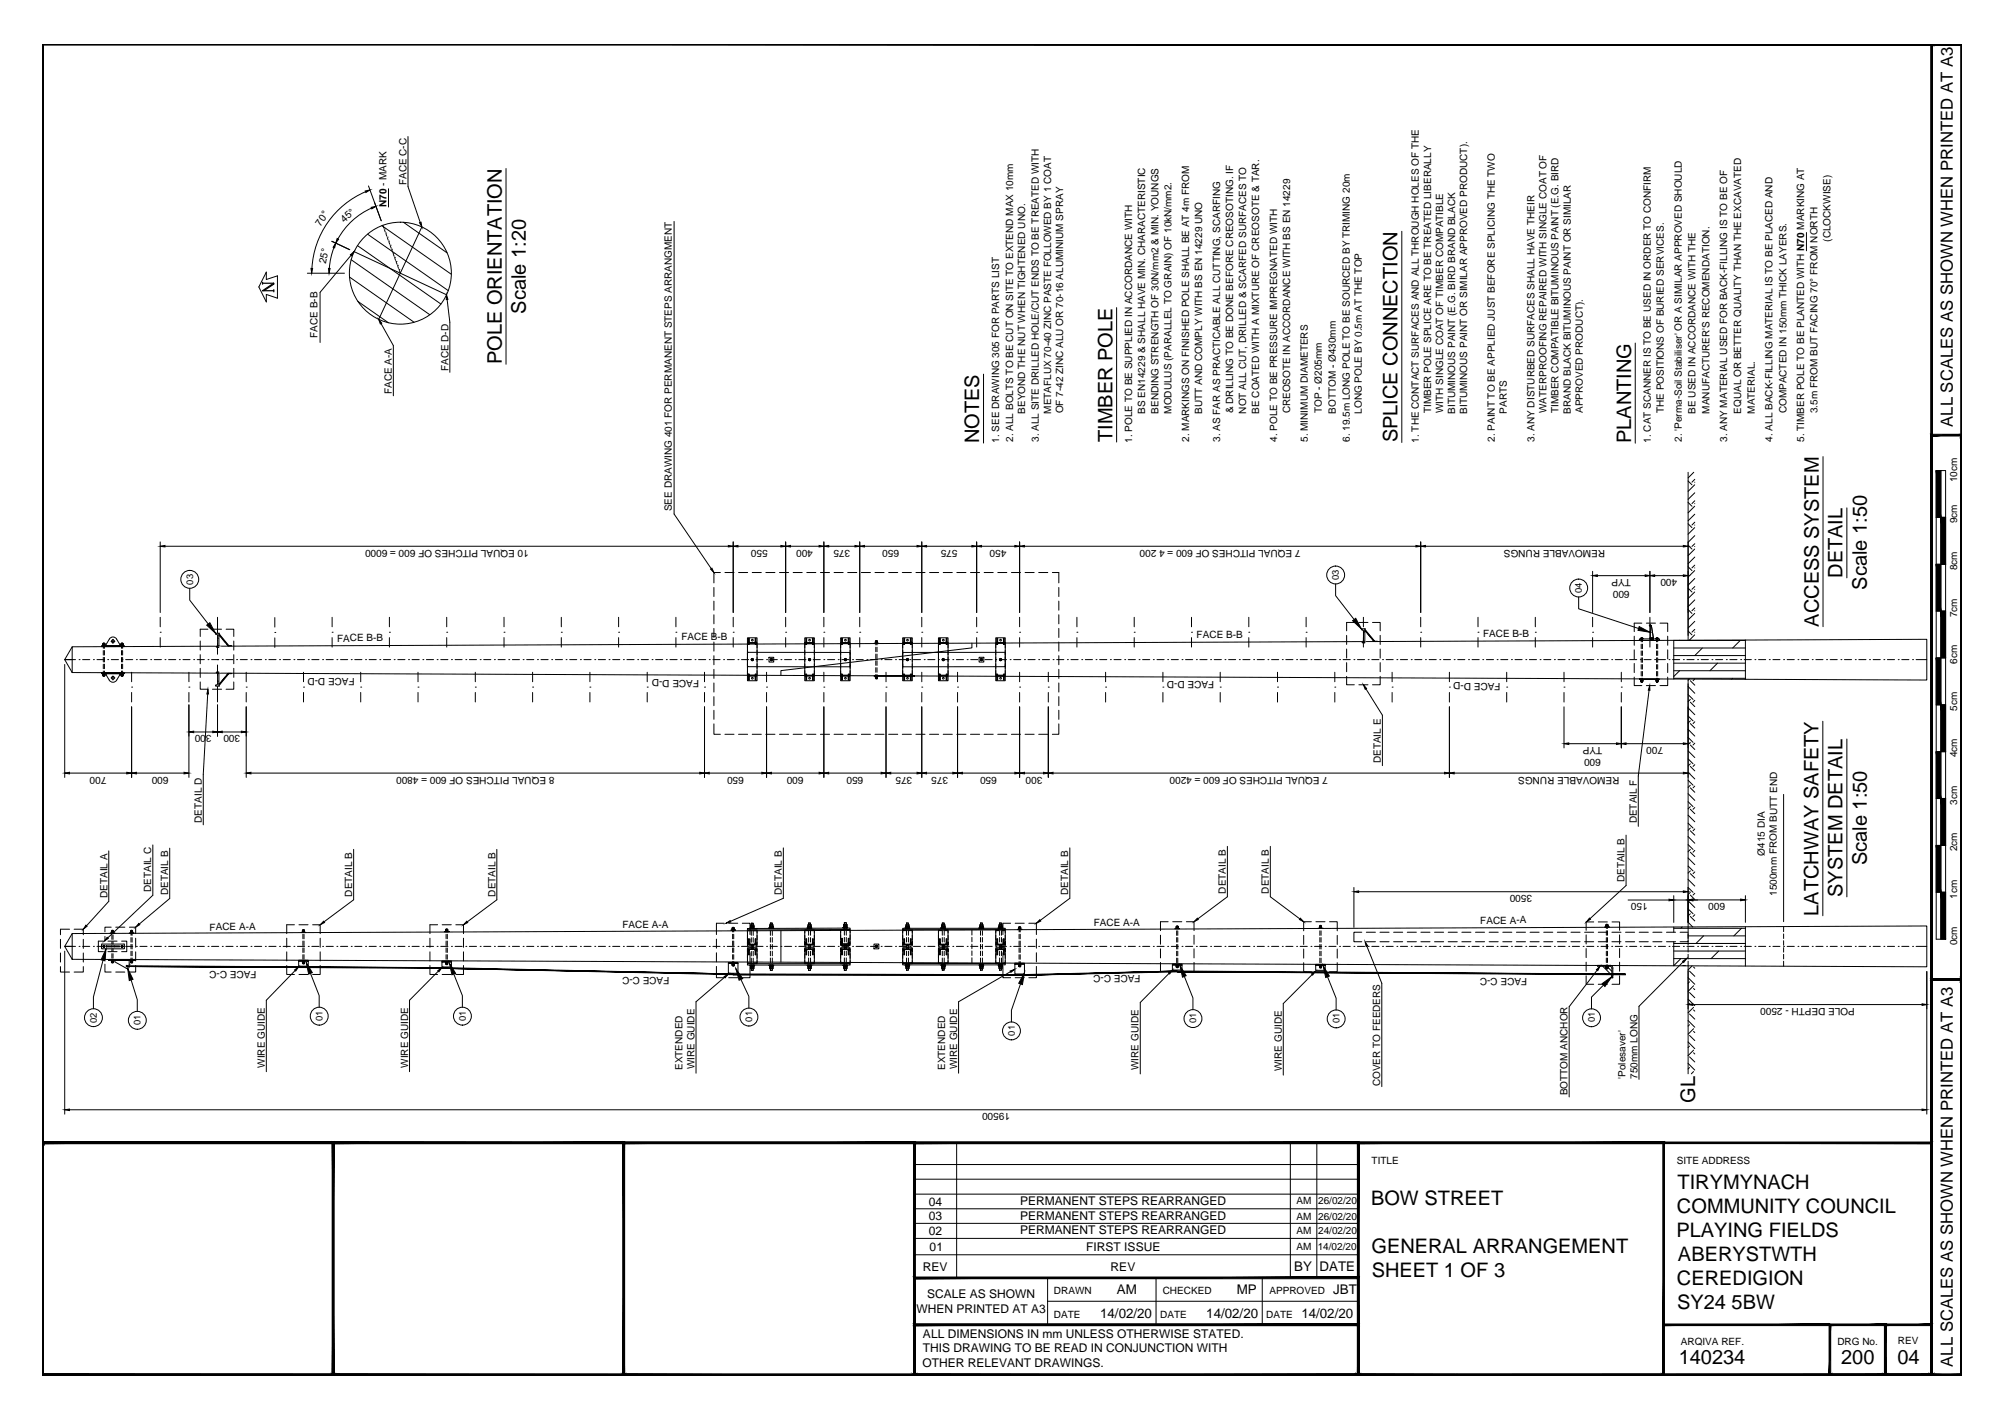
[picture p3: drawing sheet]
<svg xmlns="http://www.w3.org/2000/svg" width="420mm" height="297mm" viewBox="0 0 420 297" stroke-linecap="round" stroke-linejoin="round" font-family="sans-serif">
<defs><g id="words">
<g font-size="4.2">
<text x="110.2" y="65.7" transform="rotate(-90 110.2 65.7)">Scale 1:20</text>
<text x="105.1" y="76.3" transform="rotate(-90 105.1 76.3)">POLE ORIENTATION</text>
<text x="205.1" y="92.8" transform="rotate(-90 205.1 92.8)">NOTES</text>
<text x="233" y="92.6" transform="rotate(-90 233 92.6)">TIMBER POLE</text>
<text x="292.7" y="92.7" transform="rotate(-90 292.7 92.7)">SPLICE CONNECTION</text>
<text x="341.6" y="92.8" transform="rotate(-90 341.6 92.8)">PLANTING</text>
<text x="385.9" y="121.1" transform="rotate(-90 385.9 121.1)">DETAIL</text>
<text x="391" y="123.5" transform="rotate(-90 391 123.5)">Scale 1:50</text>
<text x="380.9" y="131.3" transform="rotate(-90 380.9 131.3)">ACCESS SYSTEM</text>
<text x="391" y="181.2" transform="rotate(-90 391 181.2)">Scale 1:50</text>
<text x="380.9" y="191.8" transform="rotate(-90 380.9 191.8)">LATCHWAY SAFETY</text>
<text x="385.9" y="187.9" transform="rotate(-90 385.9 187.9)">SYSTEM DETAIL</text>
<text x="355.1" y="231" transform="rotate(-90 355.1 231)">GL</text>
<text x="351.4" y="249">TIRYMYNACH</text>
<text x="287.2" y="252.5">BOW STREET</text>
<text x="351.2" y="254.1">COMMUNITY COUNCIL</text>
<text x="287.3" y="262.5">GENERAL ARRANGEMENT</text>
<text x="351.1" y="259.1">PLAYING FIELDS</text>
<text x="287.3" y="267.5">SHEET 1 OF 3</text>
<text x="351.2" y="269.2">CEREDIGION</text>
<text x="351.5" y="264.2">ABERYSTWTH</text>
<text x="351.3" y="274.3">SY24 5BW</text>
<text x="351.6" y="285.7">140234</text>
<text x="385.6" y="285.7">200</text>
<text x="397.4" y="285.7">04</text>
</g>
<g font-size="3.5">
<text x="409" y="89.4" transform="rotate(-90 409 89.4)">ALL SCALES AS SHOWN WHEN PRINTED AT A3</text>
<text x="409" y="286.3" transform="rotate(-90 409 286.3)">ALL SCALES AS SHOWN WHEN PRINTED AT A3</text>
</g>
<g font-size="2.8">
<text x="271.1" y="266.3">BY</text>
<text x="276.4" y="266.3">DATE</text>
<text x="233.9" y="271.1">AM</text>
<text x="259" y="271.1">MP</text>
<text x="279.3" y="271.1">JBT</text>
<text x="230.4" y="276">14/02/20</text>
<text x="252.7" y="276">14/02/20</text>
<text x="272.6" y="276">14/02/20</text>
</g>
<g font-size="2.5">
<text x="194.5" y="255.6">03</text>
<text x="194.5" y="252.6">04</text>
<text x="213.7" y="255.7">PERMANENT STEPS REARRANGED</text>
<text x="213.7" y="252.4">PERMANENT STEPS REARRANGED</text>
<text x="194.5" y="258.7">02</text>
<text x="194.7" y="262">01</text>
<text x="213.7" y="258.6">PERMANENT STEPS REARRANGED</text>
<text x="227.5" y="262">FIRST ISSUE</text>
<text x="193.3" y="266.2">REV</text>
<text x="232.6" y="266.2">REV</text>
<text x="192" y="275">WHEN PRINTED AT A3</text>
<text x="194.2" y="272">SCALE AS SHOWN</text>
<text x="193.3" y="280.3">ALL DIMENSIONS IN mm UNLESS OTHERWISE STATED.</text>
<text x="193.2" y="286.3">OTHER RELEVANT DRAWINGS.</text>
<text x="193.3" y="283.3">THIS DRAWING TO BE READ IN CONJUNCTION WITH</text>
</g>
<g font-size="2.1">
<text x="85.1" y="38.8" transform="rotate(-90 85.1 38.8)">FACE C-C</text>
<text x="67.1" y="47.5" transform="rotate(-55 67.1 47.5)">70°</text>
<text x="72.1" y="46.7" transform="rotate(-42 72.1 46.7)">45°</text>
<text x="80.9" y="43.4" transform="rotate(-90 80.9 43.4)">N70 - MARK</text>
<text x="383.4" y="50.6" transform="rotate(-90 383.4 50.6)">(CLOCKWISE)</text>
<text x="68.2" y="55.4" transform="rotate(-78 68.2 55.4)">25°</text>
<text x="66.5" y="70.8" transform="rotate(-90 66.5 70.8)">FACE B-B</text>
<text x="93.9" y="77.8" transform="rotate(-90 93.9 77.8)">FACE D-D</text>
<text x="82.1" y="82.5" transform="rotate(-90 82.1 82.5)">FACE A-A</text>
<text x="214.7" y="86.7" transform="rotate(-90 214.7 86.7)">BEYOND THE NUT WHEN TIGHTENED UNO.</text>
<text x="220.1" y="86.7" transform="rotate(-90 220.1 86.7)">METAFLUX 70-40 ZINC PASTE FOLLOWED BY 1 COAT</text>
<text x="222.7" y="86.6" transform="rotate(-90 222.7 86.6)">OF 7-42 ZINC ALU OR 70-16 ALUMINIUM SPRAY</text>
<text x="239.9" y="86.7" transform="rotate(-90 239.9 86.7)">BS EN14229 &amp; SHALL HAVE MIN. CHARACTERISTIC</text>
<text x="242.6" y="86.7" transform="rotate(-90 242.6 86.7)">BENDING STRENGTH OF 30N/mm2 &amp; MIN. YOUNGS</text>
<text x="245.3" y="86.7" transform="rotate(-90 245.3 86.7)">MODULUS (PARALLEL TO GRAIN) OF 10kN/mm2.</text>
<text x="251.8" y="86.7" transform="rotate(-90 251.8 86.7)">BUTT AND COMPLY WITH BS EN 14229 UNO</text>
<text x="258.3" y="86.6" transform="rotate(-90 258.3 86.6)">&amp; DRILLING TO BE DONE BEFORE CREOSOTING. IF</text>
<text x="261" y="86.7" transform="rotate(-90 261 86.7)">NOT ALL CUT, DRILLED &amp; SCARFED SURFACES TO</text>
<text x="263.7" y="86.7" transform="rotate(-90 263.7 86.7)">BE COATED WITH A MIXTURE OF CREOSOTE &amp; TAR.</text>
<text x="270.2" y="86.6" transform="rotate(-90 270.2 86.6)">CREOSOTE IN ACCORDANCE WITH BS EN 14229</text>
<text x="276.9" y="86.6" transform="rotate(-90 276.9 86.6)">TOP - Ø205mm</text>
<text x="279.8" y="86.7" transform="rotate(-90 279.8 86.7)">BOTTOM - Ø430mm</text>
<text x="285.2" y="86.7" transform="rotate(-90 285.2 86.7)">LONG POLE BY 0.5m AT THE TOP</text>
<text x="299.7" y="86.6" transform="rotate(-90 299.7 86.6)">TIMBER POLE SPLICE ARE TO BE TREATED LIBERALLY</text>
<text x="302.3" y="86.5" transform="rotate(-90 302.3 86.5)">WITH SINGLE COAT OF TIMBER COMPATIBLE</text>
<text x="304.8" y="86.7" transform="rotate(-90 304.8 86.7)">BITUMINOUS PAINT (E.G. BIRD BRAND BLACK</text>
<text x="307.3" y="86.7" transform="rotate(-90 307.3 86.7)">BITUMINOUS PAINT OR SIMILAR APPROVED PRODUCT).</text>
<text x="315.6" y="86.7" transform="rotate(-90 315.6 86.7)">PARTS</text>
<text x="323.9" y="86.5" transform="rotate(-90 323.9 86.5)">WATERPROOFING REPAIRED WITH SINGLE COAT OF</text>
<text x="326.5" y="86.6" transform="rotate(-90 326.5 86.6)">TIMBER COMPATIBLE BITUMINOUS PAINT (E.G. BIRD</text>
<text x="329" y="86.7" transform="rotate(-90 329 86.7)">BRAND BLACK BITUMINOUS PAINT OR SIMILAR</text>
<text x="331.5" y="86.5" transform="rotate(-90 331.5 86.5)">APPROVED PRODUCT).</text>
<text x="348.5" y="86.6" transform="rotate(-90 348.5 86.6)">THE POSITIONS OF BURIED SERVICES.</text>
<text x="355.1" y="86.7" transform="rotate(-90 355.1 86.7)">BE USED IN ACCORDANCE WITH THE</text>
<text x="358" y="86.7" transform="rotate(-90 358 86.7)">MANUFACTURER'S RECOMENDATION.</text>
<text x="364.7" y="86.7" transform="rotate(-90 364.7 86.7)">EQUAL OR BETTER QUALITY THAN THE EXCAVATED</text>
<text x="367.5" y="86.7" transform="rotate(-90 367.5 86.7)">MATERIAL.</text>
<text x="374.2" y="86.6" transform="rotate(-90 374.2 86.6)">COMPACTED IN 150mm THICK LAYERS.</text>
<text x="380.6" y="86.6" transform="rotate(-90 380.6 86.6)">3.5m FROM BUT FACING 70° FROM NORTH</text>
<text x="209.3" y="92.7" transform="rotate(-90 209.3 92.7)">1. SEE DRAWING 305 FOR PARTS LIST</text>
<text x="212.2" y="92.6" transform="rotate(-90 212.2 92.6)">2. ALL BOLTS TO BE CUT ON SITE TO EXTEND MAX 10mm</text>
<text x="217.6" y="92.6" transform="rotate(-90 217.6 92.6)">3. ALL SITE DRILLED HOLE/CUT ENDS TO BE TREATED WITH</text>
<text x="237.2" y="92.7" transform="rotate(-90 237.2 92.7)">1. POLE TO BE SUPPLIED IN ACCORDANCE WITH</text>
<text x="249.1" y="92.6" transform="rotate(-90 249.1 92.6)">2. MARKINGS ON FINISHED POLE SHALL BE AT 4m FROM</text>
<text x="255.6" y="92.6" transform="rotate(-90 255.6 92.6)">3. AS FAR AS PRACTICABLE ALL CUTTING, SCARFING</text>
<text x="267.5" y="92.5" transform="rotate(-90 267.5 92.5)">4. POLE TO BE PRESSURE IMPREGNATED WITH</text>
<text x="273.9" y="92.6" transform="rotate(-90 273.9 92.6)">5. MINIMUM DIAMETERS</text>
<text x="282.7" y="92.6" transform="rotate(-90 282.7 92.6)">6. 19.5m LONG POLE TO BE SOURCED BY TRIMING 20m</text>
<text x="297.2" y="92.7" transform="rotate(-90 297.2 92.7)">1. THE CONTACT SURFACES AND ALL THROUGH HOLES OF THE</text>
<text x="313.1" y="92.6" transform="rotate(-90 313.1 92.6)">2. PAINT TO BE APPLIED JUST BEFORE SPLICING THE TWO</text>
<text x="321.4" y="92.6" transform="rotate(-90 321.4 92.6)">3. ANY DISTURBED SURFACES SHALL HAVE THEIR</text>
<text x="345.8" y="92.7" transform="rotate(-90 345.8 92.7)">1. CAT SCANNER IS TO BE USED IN ORDER TO CONFIRM</text>
<text x="352.2" y="92.6" transform="rotate(-90 352.2 92.6)">2. 'Perma-Soil Stabiliser' OR A SIMILAR APPROVED SHOULD</text>
<text x="361.8" y="92.6" transform="rotate(-90 361.8 92.6)">3. ANY MATERIAL USED FOR BACK-FILLING IS TO BE OF</text>
<text x="371.3" y="92.5" transform="rotate(-90 371.3 92.5)">4. ALL BACK-FILLING MATERIAL IS TO BE PLACED AND</text>
<text x="377.9" y="92.6" transform="rotate(-90 377.9 92.6)">5. TIMBER POLE TO BE PLANTED WITH N70 MARKING AT</text>
<text x="409.9" y="101" transform="rotate(-90 409.9 101)">10cm</text>
<text x="140.7" y="107.1" transform="rotate(-90 140.7 107.1)">SEE DRAWING 401 FOR PERMANENT STEPS ARRANGMENT</text>
<text x="409.9" y="109.6" transform="rotate(-90 409.9 109.6)">9cm</text>
<text x="110.8" y="115.3" transform="rotate(-180 110.8 115.3)">10 EQUAL PITCHES OF 600 = 6000</text>
<text x="160.8" y="115.1" transform="rotate(-180 160.8 115.1)">550</text>
<text x="170.3" y="115.1" transform="rotate(-180 170.3 115.1)">400</text>
<text x="178.1" y="115.1" transform="rotate(-180 178.1 115.1)">375</text>
<text x="188.3" y="115.1" transform="rotate(-180 188.3 115.1)">650</text>
<text x="200.6" y="115.1" transform="rotate(-180 200.6 115.1)">575</text>
<text x="210.8" y="115.1" transform="rotate(-180 210.8 115.1)">450</text>
<text x="272.4" y="115.3" transform="rotate(-180 272.4 115.3)">7 EQUAL PITCHES OF 600 = 4 200</text>
<text x="336.2" y="115.1" transform="rotate(-180 336.2 115.1)">REMOVABLE RUNGS</text>
<text x="409.9" y="119.5" transform="rotate(-90 409.9 119.5)">8cm</text>
<text x="341.3" y="123.8" transform="rotate(-180 341.3 123.8)">600</text>
<text x="341.6" y="121.3" transform="rotate(-180 341.6 121.3)">TYP</text>
<text x="351.3" y="121.3" transform="rotate(-180 351.3 121.3)">400</text>
<text x="409.9" y="129.3" transform="rotate(-90 409.9 129.3)">7cm</text>
<text x="70.6" y="134.4">FACE B-B</text>
<text x="142.7" y="134">FACE B-B</text>
<text x="250.6" y="133.7">FACE B-B</text>
<text x="310.6" y="133.4">FACE B-B</text>
<text x="74.3" y="142" transform="rotate(-180 74.3 142)">FACE D-D</text>
<text x="146.4" y="142.4" transform="rotate(-180 146.4 142.4)">FACE D-D</text>
<text x="254.3" y="142.7" transform="rotate(-180 254.3 142.7)">FACE D-D</text>
<text x="314.3" y="143" transform="rotate(-180 314.3 143)">FACE D-D</text>
<text x="409.9" y="139.1" transform="rotate(-90 409.9 139.1)">6cm</text>
<text x="409.9" y="148.9" transform="rotate(-90 409.9 148.9)">5cm</text>
<text x="44.3" y="154.1" transform="rotate(-180 44.3 154.1)">300</text>
<text x="50.3" y="154.1" transform="rotate(-180 50.3 154.1)">300</text>
<text x="289.2" y="159.9" transform="rotate(-90 289.2 159.9)">DETAIL E</text>
<text x="335.3" y="159" transform="rotate(-180 335.3 159)">600</text>
<text x="335.6" y="156.5" transform="rotate(-180 335.6 156.5)">TYP</text>
<text x="348.3" y="156.5" transform="rotate(-180 348.3 156.5)">700</text>
<text x="409.9" y="158.6" transform="rotate(-90 409.9 158.6)">4cm</text>
<text x="22.3" y="162.7" transform="rotate(-180 22.3 162.7)">700</text>
<text x="35.3" y="162.7" transform="rotate(-180 35.3 162.7)">600</text>
<text x="116.1" y="162.8" transform="rotate(-180 116.1 162.8)">8 EQUAL PITCHES OF 600 = 4800</text>
<text x="155.8" y="162.7" transform="rotate(-180 155.8 162.7)">650</text>
<text x="168.3" y="162.7" transform="rotate(-180 168.3 162.7)">600</text>
<text x="180.8" y="162.7" transform="rotate(-180 180.8 162.7)">650</text>
<text x="191.1" y="162.7" transform="rotate(-180 191.1 162.7)">375</text>
<text x="198.6" y="162.7" transform="rotate(-180 198.6 162.7)">375</text>
<text x="208.8" y="162.7" transform="rotate(-180 208.8 162.7)">650</text>
<text x="218.3" y="162.7" transform="rotate(-180 218.3 162.7)">300</text>
<text x="278.1" y="162.8" transform="rotate(-180 278.1 162.8)">7 EQUAL PITCHES OF 600 = 4200</text>
<text x="339.2" y="162.7" transform="rotate(-180 339.2 162.7)">REMOVABLE RUNGS</text>
<text x="42.3" y="172.4" transform="rotate(-90 42.3 172.4)">DETAIL D</text>
<text x="342.8" y="172.5" transform="rotate(-90 342.8 172.5)">DETAIL F</text>
<text x="409.9" y="168.6" transform="rotate(-90 409.9 168.6)">3cm</text>
<text x="369.7" y="179.2" transform="rotate(-90 369.7 179.2)">Ø415 DIA</text>
<text x="409.9" y="178.3" transform="rotate(-90 409.9 178.3)">2cm</text>
<text x="340.3" y="184.8" transform="rotate(-90 340.3 184.8)">DETAIL B</text>
<text x="22.5" y="188.1" transform="rotate(-90 22.5 188.1)">DETAIL A</text>
<text x="31.7" y="186.9" transform="rotate(-90 31.7 186.9)">DETAIL C</text>
<text x="35.2" y="187.5" transform="rotate(-90 35.2 187.5)">DETAIL B</text>
<text x="73.8" y="187.8" transform="rotate(-90 73.8 187.8)">DETAIL B</text>
<text x="103.8" y="187.8" transform="rotate(-90 103.8 187.8)">DETAIL B</text>
<text x="163.8" y="187.5" transform="rotate(-90 163.8 187.5)">DETAIL B</text>
<text x="223.8" y="187.5" transform="rotate(-90 223.8 187.5)">DETAIL B</text>
<text x="256.8" y="187.2" transform="rotate(-90 256.8 187.2)">DETAIL B</text>
<text x="265.8" y="187.2" transform="rotate(-90 265.8 187.2)">DETAIL B</text>
<text x="320.9" y="187.5" transform="rotate(-180 320.9 187.5)">3500</text>
<text x="345.1" y="189.3" transform="rotate(-180 345.1 189.3)">150</text>
<text x="361.3" y="189.3" transform="rotate(-180 361.3 189.3)">600</text>
<text x="372.2" y="187.6" transform="rotate(-90 372.2 187.6)">1500mm FROM BUTT END</text>
<text x="409.9" y="188.3" transform="rotate(-90 409.9 188.3)">1cm</text>
<text x="43.9" y="194.9">FACE A-A</text>
<text x="130.4" y="194.5">FACE A-A</text>
<text x="229.1" y="194">FACE A-A</text>
<text x="310" y="193.5">FACE A-A</text>
<text x="409.9" y="198" transform="rotate(-90 409.9 198)">0cm</text>
<text x="53.7" y="203.5" transform="rotate(-180 53.7 203.5)">FACE C-C</text>
<text x="140.2" y="204.7" transform="rotate(-180 140.2 204.7)">FACE C-C</text>
<text x="238.9" y="204.3" transform="rotate(-180 238.9 204.3)">FACE C-C</text>
<text x="319.9" y="204.9" transform="rotate(-180 319.9 204.9)">FACE C-C</text>
<text x="388.5" y="211.2" transform="rotate(-180 388.5 211.2)">POLE DEPTH - 2500</text>
<text x="55.4" y="223.7" transform="rotate(-90 55.4 223.7)">WIRE GUIDE</text>
<text x="85.5" y="223.7" transform="rotate(-90 85.5 223.7)">WIRE GUIDE</text>
<text x="142.9" y="224.2" transform="rotate(-90 142.9 224.2)">EXTENDED</text>
<text x="145.4" y="224" transform="rotate(-90 145.4 224)">WIRE GUIDE</text>
<text x="197.9" y="224.2" transform="rotate(-90 197.9 224.2)">EXTENDED</text>
<text x="200.5" y="224" transform="rotate(-90 200.5 224)">WIRE GUIDE</text>
<text x="238.5" y="224.2" transform="rotate(-90 238.5 224.2)">WIRE GUIDE</text>
<text x="268.5" y="224.4" transform="rotate(-90 268.5 224.4)">WIRE GUIDE</text>
<text x="289.1" y="227.5" transform="rotate(-90 289.1 227.5)">COVER TO FEEDERS</text>
<text x="340.4" y="226" transform="rotate(-90 340.4 226)">'Polesaver'</text>
<text x="342.9" y="226" transform="rotate(-90 342.9 226)">750mm LONG</text>
<text x="211.5" y="233.2" transform="rotate(-180 211.5 233.2)">19500</text>
<text x="328.3" y="229.4" transform="rotate(-90 328.3 229.4)">BOTTOM ANCHOR</text>
<text x="287.3" y="243.9">TITLE</text>
<text x="351.2" y="243.9">SITE ADDRESS</text>
<text x="271.5" y="255.5">AM</text>
<text x="271.5" y="252.3">AM</text>
<text x="276.1" y="255.5">26/02/20</text>
<text x="276.1" y="252.3">26/02/20</text>
<text x="271.5" y="261.9">AM</text>
<text x="271.5" y="258.4">AM</text>
<text x="276" y="261.9">14/02/20</text>
<text x="276.1" y="258.4">24/02/20</text>
<text x="220.8" y="271.1">DRAWN</text>
<text x="243.5" y="271.1">CHECKED</text>
<text x="265.9" y="271.1">APPROVED</text>
<text x="220.8" y="276">DATE</text>
<text x="243" y="276">DATE</text>
<text x="265.2" y="276">DATE</text>
<text x="352.1" y="281.6">ARQIVA REF.</text>
<text x="384.8" y="281.6">DRG No.</text>
<text x="397.5" y="281.6">REV</text>
</g>
<g font-size="2">
<text x="40.4" y="122.5" transform="rotate(-90 40.4 122.5)">03</text>
<text x="280.4" y="121.5" transform="rotate(-90 280.4 121.5)">03</text>
<text x="331.4" y="124.3" transform="rotate(-90 331.4 124.3)">04</text>
<text x="20.3" y="214.3" transform="rotate(-90 20.3 214.3)">02</text>
<text x="29.4" y="214.7" transform="rotate(-90 29.4 214.7)">01</text>
<text x="67.5" y="213.8" transform="rotate(-89 67.5 213.8)">01</text>
<text x="97.5" y="213.8" transform="rotate(-90 97.5 213.8)">01</text>
<text x="157.6" y="214" transform="rotate(-90 157.6 214)">01</text>
<text x="250.6" y="214.3" transform="rotate(-90 250.6 214.3)">01</text>
<text x="280.6" y="214.4" transform="rotate(-90 280.6 214.4)">01</text>
<text x="334" y="214.2" transform="rotate(-90 334 214.2)">01</text>
<text x="212.5" y="216.9" transform="rotate(-90 212.5 216.9)">01</text>
</g>
</g></defs>
<g fill="none" stroke="#000" stroke-width=".21">
<path d="M77.2 38.9l2.6 7.3-1.4-3.8M81.4 39.5v3.9M85.5 28.6v10.5l2.5 7.5M106 35.3v41M55.8 57v1.5l2.3-.7v4.7l-2.3-.8v1.5l-1.6-3.1zM64.4 57.2h7.7M69.5 50.5l3.7 1.8M70 51.8l-.6 1.9-.4 2.5M73.2 58l13.5 9.5M73.5 53.5l-6.5 7.7v10.5M73.5 54.4l16.5 11.5M74.2 52.7l19.3 9"/>
<path d="M74.9 51.4l17.5 12.3M76.6 40.2a18.6 18.6 0 0 0-11.3 16M77 49l16.9 11.9M77.8 43.6a14.9 14.9 0 0 0-7 6.4M80 47.3l14.5 10.1M80.2 47.2l.2 .6M80.5 48h.1M80.5 48.2l.2 .4M80.8 48.8h.1M80.9 49l.1 .5M81.1 49.7h.1M81.2 49.9l.1 .4"/>
<path d="M81.4 50.5h.1M81.5 50.7l.1 .5M81.7 51.4h.1M81.8 51.6l.1 .4M82 52.2h.1M82.1 52.4l.1 .5M82.3 53.1h.1M82.4 53.3l.2 .4M82.6 53.9h.1M82.7 54.1l.2 .4M82.9 54.8h.1M83 54.9l.2 .5"/>
<path d="M83.2 55.6h.1M83.3 55.8l.2 .4M83.6 56.4h.1M83.6 56.6l.2 .6M84.5 46.6l9.1 6.4M88.4 47.5l-9.1 19.4M141.2 46.4v61.3l7.8 11.4M293.6 48.5v44.2M378.4 48.7v3.8M74.9 63.1l6.5 4.5M79.8 67.8l2.6 4.6v10.5M93.6 62.7l.6 4.8v10.5"/>
<path d="M206 78.4v14.4M233.9 64.4v28.2M342.5 71.9v20.9M353.6 98.9v35.2M354.8 98.9l-1.2 1.2M381.8 95.7v35.6M405.5 98.6h2v98.1h-2zM406.5 98.6v98.1M33.6 113.5v14.8M34.6 114.4h118M150.9 119.9h-1.4v2.2M151.8 119.9h1.9"/>
<path d="M153.6 113.5v14.8M154.6 114.4h9M154.7 119.9h1.9M157.6 119.9h1.9M160.4 119.9h1.9M163.3 119.9h1.9M164.6 113.5v14.8M165.6 114.4h6M166.1 119.9h1.9M169 119.9h1.9M171.8 119.9h1.9M172.6 113.5v14.8"/>
<path d="M173.6 114.4h5.5M174.7 119.9h1.9M177.6 119.9h1.9M180.1 113.5v14.8M180.4 119.9h1.9M181.1 114.4h11M183.3 119.9h1.9M186.1 119.9h1.9M189 119.9h1.9M191.8 119.9h1.9M193.1 113.5v14.8M194.1 114.4h9.5"/>
<path d="M194.7 119.9h1.9M197.6 119.9h1.9M200.4 119.9h1.9M203.3 119.9h1.9M204.6 113.5v14.8M205.6 114.4h7M206.1 119.9h1.9M209 119.9h1.9M211.8 119.9h1.9M213.6 113.5v14.8M214.6 114.4h82M214.7 119.9h1.9"/>
<path d="M217.6 119.9h1.9M220.4 119.9h1.4v2.2M297.6 113.5v14.8M298.6 114.4h54M333.6 119.7v8.6M345.6 119.7v8.6M353.6 100.8l.8 .8M353.6 105.2l.8 .8M353.6 109.7l.8 .8M353.6 114.2l.8 .8M353.6 118.7l.8 .8M355 101h.1"/>
<path d="M355 105.5h.1M355 110h.1M355 114.5h.1M355 119h.1M355 101.6l-1.4 1.3M355 106l-1.4 1.4M355 110.5l-1.4 1.4M355 115l-1.4 1.4M355 119.5l-1.4 1.4M355 103.2l-1.4 1.4M355 107.7l-1.4 1.4M355 112.2l-1.4 1.4"/>
<path d="M355 116.7l-1.4 1.4M355 100.4l-.6 .6M355 104.9l-.6 .6M355 109.4l-.6 .6M355 113.9l-.6 .6M355 118.4l-.6 .6M386.8 106.4v14.7M405.5 118.2h2M405.5 108.4h2M13.6 139.2v23.7M13.6 138.2h2.2M15.1 135.5l388.5-1.6v8.6l-388.5-1.6z"/>
<path d="M15.1 135.5l-1.5 2.7 1.5 2.7M16.6 138.2h.1M17.3 138.2h1.5M19.6 138.2h.1M20.3 138.2h1.5M21.3 135.3h4.8v.1h-4.8zM21.5 135.2l.5 .1zM21.5 135h.5h-.5M21.6 135.2h.3M21.6 135h.4M21.6 134.8h.1M21.6 134.8h.4"/>
<path d="M21.6 134.8v.4M21.6 135.3v.1M21.6 135.8v-1.1h.3v1.1M21.6 136.3v.9M21.6 137.7v1M21.6 139.1v1M21.7 134.8h.2M21.9 135.2h.1M21.9 136.3v.9M21.9 137.7v1M21.9 139.1v1M21.9 135.3v.1"/>
<path d="M22 134.8v.4M22 135.2h-.4M22 134.8l-.1 .4M22.5 138.2h.1M23.1 133.6a.88 .88 0 0 1 1.3 .3l.7 1.1v.3h-2.8v-.3zM23.2 134.3h.9M23.3 138.2h1.5M23.7 133.9v.9M25.3 135.2l.5 .1zM25.3 134.8v.4M25.3 135.2h.1M25.4 135h.4"/>
<path d="M25.4 135.2h.1M25.4 134.8h.1l-.1 .4M25.4 135.2h.3M25.4 134.8h.3M25.4 134.8h-.1M25.4 135.3v.1M25.4 135.8v-1.1h.3v1.1M25.4 136.3v.9M25.4 137.7v1M25.4 139.1v1M25.5 135.2h.2M25.5 134.8h.2"/>
<path d="M25.6 138.2h.1M25.7 135.2h.1M25.7 136.3v.9M25.7 137.7v1M25.7 139.1v1M25.7 135.3v.1M25.7 134.8h.1M25.8 135h-.5M25.8 134.8v.4M25.8 135.2h-.1M25.8 135h-.4M25.8 134.8l-.1 .4"/>
<path d="M26.3 138.2h1.5M28.6 138.2h.1M29.3 138.2h1.5M31.6 138.2h.1M32.3 138.2h1.5M33.6 132.4h.1M33.6 129.3v2M33.6 133.6v2M34.6 138.2h.1M35.3 138.2h1.5M37.6 138.2h.1M38.3 138.2h1.5"/>
<path d="M39.7 123.3v2.4l3.9 5M40.6 138.2h.1M41.3 138.2h1.5M41.9 134.3v1.9M41.9 137.1v1.9M41.9 140v1.9M43.5 131.8h-1.6v1.5M43.6 138.2h.1M44.3 138.2h1.5M44.5 131.8h1.9M45.2 132.8h.1M45.2 132.8v-.1h.7v.2l1.9 2.4"/>
<path d="M45.3 132.8l.3 .3M45.6 133.7h.1M45.6 138.2h.1M45.6 135v.3h.3M45.6 133.1v2.2M45.6 129.3v3.3M45.6 134.8v2.3M45.6 139.3v2.3M45.9 135.3v.3h-.3a.18 .18 0 0 1-.3-.1 .18 .18 0 0 1 .3-.2M45.9 132.7v.3l.3 .4M45.9 132.9l.1 .1M45.9 133l2 2.2"/>
<path d="M45.9 133.1l1.8 2.2M46 133.1l-.2 .1 .1 2.1M46.6 138.2h.1M47.3 138.2h1.5M47.4 131.8h1.6v1.5M47.4 134.9l.3 .4M47.7 135.2l.3 .1h-.2M48 135.3h.5h-.5M49 134.3v1.9M49 137.1v1.9M49 140v1.9M49.6 138.2h.1"/>
<path d="M50.3 138.2h1.5M52.6 138.2h.1M53.3 138.2h1.5M55.6 138.2h.1M56.3 138.2h1.5M57.6 132.5h.1M57.6 129.4v2M57.6 133.6v2M58.6 138.2h.1M59.3 138.2h1.5M61.6 138.2h.1M62.3 138.2h1.5"/>
<path d="M64.6 138.2h.1M65.3 138.2h1.5M67.6 138.2h.1M68.3 138.2h1.5M69.6 132.4h.1M69.6 129.3v2M69.6 133.6v2M70.6 138.2h.1M71.3 138.2h1.5M73.6 138.2h.1M74.3 138.2h1.5M76.6 138.2h.1"/>
<path d="M77.3 138.2h1.5M79.6 138.2h.1M80.3 138.2h1.5M81.6 132.4h.1M81.6 129.3v2M81.6 133.6v2M82.6 138.2h.1M83.3 138.2h1.5M85.6 138.2h.1M86.3 138.2h1.5M88.6 138.2h.1M89.3 138.2h1.5"/>
<path d="M91.6 138.2h.1M92.3 138.2h1.5M93.6 132.4h.1M93.6 129.3v2M93.6 133.6v2M94.6 138.2h.1M95.3 138.2h1.5M97.6 138.2h.1M98.3 138.2h1.5M100.6 138.2h.1M101.3 138.2h1.5M103.6 138.2h.1"/>
<path d="M104.3 138.2h1.5M105.6 132.4h.1M105.6 129.3v2M105.6 133.6v2M106.6 138.2h.1M107.3 138.2h1.5M109.6 138.2h.1M110.3 138.2h1.5M112.6 138.2h.1M113.3 138.2h1.5M115.6 138.2h.1M116.3 138.2h1.5"/>
<path d="M117.6 132.4h.1M117.6 129.3v2M117.6 133.6v2M118.6 138.2h.1M119.3 138.2h1.5M121.6 138.2h.1M122.3 138.2h1.5M124.6 138.2h.1M125.3 138.2h1.5M127.6 138.2h.1M128.3 138.2h1.5M129.6 132.4h.1"/>
<path d="M129.6 129.3v2M129.6 133.6v2M130.6 138.2h.1M131.3 138.2h1.5M133.6 138.2h.1M134.3 138.2h1.5M136.6 138.2h.1M137.3 138.2h1.5M139.6 138.2h.1M140.3 138.2h1.5M141.6 132.4h.1M141.6 129.3v2"/>
<path d="M141.6 133.6v2M142.6 138.2h.1M143.3 138.2h1.5M145.6 138.2h.1M146.3 138.2h1.5M148.6 138.2h.1M149.3 138.2h1.5M149.5 123.1v1.9M149.5 125.9v1.9M149.5 128.8v1.9M149.5 131.6v1.9M149.5 134.5v1.9"/>
<path d="M149.5 137.4v1.9M151.6 138.2h.1M152.3 138.2h1.5M153.6 132.4h.1M153.6 129.3v2M153.6 133.6v2M154.6 138.2h.1M155.3 138.2h1.5M156.6 133.6h2v1h-.2h.2v7h-.2h.2v1h-2v-1h.2h-.2v-7h.2h-.2zM156.6 136.2v3.8M156.6 139.4l.2 .3h21.1l.2-.2M156.8 136.7h21.1l.2 .2"/>
<path d="M156.8 134.8h-.2v.9M156.8 133.7h.2v1.3h-.2zM156.8 134.4h.2M156.8 136.6l-.2 .2M157 134.6h1.2M157 134.8h1.2M157.4 138h.3l.1 .2-.1 .2h-.3l-.1-.2zM157.5 138.2l.1-.1v.2M157.6 138.2h.1M158.2 133.7h.2v1.3h-.2zM158.2 134.4h.2M158.3 138.2h1.5"/>
<path d="M158.4 134.8h.2v.9M158.6 136.2v1M158.6 137.6v1M158.6 139.1v.9M160.6 138.2h.1M161.1 137.7h1v1h-1zM161.3 138.2h1.5M161.4 138h.3l.1 .2-.1 .2h-.3l-.1-.2zM161.5 138.2l.2-.1-.1 .2M163.6 138.2h.1M164.3 138.2h1.5M164.6 132.4h.1"/>
<path d="M164.6 129.3v2M164.6 133.6v2M166.6 138.2h.1M167.3 138.2h1.5M168.6 133.6h2v1h-.2h.2v7h-.2h.2v1h-2v-1h.2h-.2v-7h.2h-.2zM168.6 136.2v1M168.6 137.6v1M168.6 139.1v.9M168.8 134.8h-.2v.9M168.8 133.7h.2v1.3h-.2zM168.8 134.4h.2M169 134.6h1.2"/>
<path d="M169 134.8h1.2M169.4 138h.3l.1 .2-.1 .2h-.3l-.1-.2zM169.5 138.2l.1-.1v.2M169.6 138.2h.1M170.2 133.7h.2v1.3h-.2zM170.2 134.4h.2M170.3 138.2h1.5M170.4 134.8h.2v.9M170.6 136.2v1M170.6 137.6v1M170.6 139.1v.9M172.6 138.2h.1"/>
<path d="M172.6 132.4h.1M172.6 129.3v2M172.6 133.6v2M173.3 138.2h1.5M175.6 138.2h.1M176.1 133.6h2v1h-.2h.2v7h-.2h.2v1h-2v-1h.2h-.2v-7h.2h-.2zM176.1 136.2v1M176.1 137.6v1M176.1 139.1v.9M176.3 134.8h-.2v.9M176.3 133.7h.2v1.3h-.2zM176.3 134.4h.2"/>
<path d="M176.3 138.2h1.5M176.5 134.6h1.2M176.5 134.8h1.2M177 138h.2l.1 .2-.1 .2h-.2l-.2-.2zM177 138.2l.1-.1v.2M177.7 133.7h.2v1.3h-.2zM177.7 134.4h.2M177.9 134.8h.2v.9M178.1 136.2v3.8M178.6 138.2h.1M179.3 138.2h1.5M180.1 132.4h.1"/>
<path d="M180.1 129.3v2M180.1 133.6v2M181.6 138.2h.1M182.3 138.2h1.5M183.1 134.7l1 .1zM183.3 134.7h.5zM183.4 134.7h.1M183.4 134.5h.1M183.4 134.3h.1M183.4 134.7h.4M183.4 134.3v.4M183.4 134.3h.4"/>
<path d="M183.4 135.1v-.9h.3v.9M183.4 135.6v.9M183.4 137v1M183.4 138.4v1M183.4 139.9v.9M183.5 134.3v.4M183.5 134.5h-.1M183.5 134.7h.2M183.5 134.5h.2M183.5 134.3h.2M183.7 134.3v.4M183.7 134.7h.1"/>
<path d="M183.7 134.5h.1h-.4M183.7 134.5h.1M183.7 134.3h.1M183.7 135.6v.9M183.7 137v1M183.7 138.4v1M183.7 139.9v.9M183.8 134.3v.4M184.6 138.2h.1M185.3 138.2h1.5M187.6 138.2h.1M188.3 138.2h1.5"/>
<path d="M189.1 133.6h2v1h-.2h.2v7h-.2h.2v1h-2v-1h.2h-.2v-7h.2h-.2zM189.1 136.2v3.8M189.1 139.5l.2 .2M189.3 136.7l-.2 .2M189.3 134.8h-.2v.9M189.3 133.7h.2v1.3h-.2zM189.3 134.4h.2M189.5 134.6h1.2M189.5 134.8h1.2M190 138h.2l.1 .2-.1 .2h-.2l-.2-.2zM190.2 138.2l-.2-.1 .1 .2M190.6 138.2h.1"/>
<path d="M190.7 133.7h.2v1.3h-.2zM190.7 134.4h.2M190.9 134.8h.2v.9M191.1 136.2v1M191.1 137.6v1M191.1 139.1v.9M191.3 138.2h1.5M193.1 132.4h.1M193.1 129.3v2M193.1 133.6v2M193.6 138.2h.1M194.3 138.2h1.5"/>
<path d="M196.6 138.2h.1M196.6 133.6h2v1h-.2h.2v7h-.2h.2v1h-2v-1h.2h-.2v-7h.2h-.2zM196.6 136.2v1M196.6 137.6v1M196.6 139.1v.9M196.8 134.8h-.2v.9M196.8 133.7h.2v1.3h-.2zM196.8 134.4h.2M197 134.6h1.2M197 134.8h1.2M197.3 138.2h1.5M197.4 138h.3l.1 .2-.1 .2h-.3l-.1-.2z"/>
<path d="M197.7 138.2l-.2-.1 .1 .2M198.2 133.7h.2v1.3h-.2zM198.2 134.4h.2M198.4 134.8h.2v.9M198.6 136.2v1M198.6 137.6v1M198.6 139.1v.9M199.6 138.2h.1M200.3 138.2h1.5M202.6 138.2h.1M203.3 138.2h1.5M203.6 134.7v1l-40 4.8v1"/>
<path d="M204.6 132.4h.1M204.6 129.3v2M204.6 133.6v2M205.1 137.7h1v1h-1zM205.5 138l.3 .2-.1 .2h-.2l-.2-.2zM205.6 138.2h.1M205.7 138.2l-.2-.1 .1 .2M206.3 138.2h1.5M208.6 138.2h.1M208.6 133.6h2v1h-.2h.2v7h-.2h.2v1h-2v-1h.2h-.2v-7h.2h-.2zM208.6 136.2v1M208.6 137.6v1"/>
<path d="M208.6 139.1v.9M208.8 134.8h-.2v.9M208.8 133.7h.2v1.3h-.2zM208.8 134.4h.2M209 134.6h1.2M209 134.8h1.2M209.3 138.2h1.5M209.5 138l.3 .2-.1 .2h-.2l-.2-.2zM209.7 138.2l-.2-.1 .1 .2M210.2 133.7h.2v1.3h-.2zM210.2 134.4h.2M210.4 134.8h.2v.9"/>
<path d="M210.4 136.7h-21.1M210.4 139.7h-21.1M210.4 136.6l.2 .2M210.6 136.2v3.8M210.6 139.4l-.2 .2M211.6 138.2h.1M212.3 138.2h1.5M213.6 132.4h.1M213.6 129.3v2M213.6 133.6v2M214.6 138.2h.1M215.3 138.2h1.5"/>
<path d="M217.6 138.2h.1M218.3 138.2h1.5M220.6 138.2h.1M221.3 138.2h1.5M221.8 123.1v1.9M221.8 125.9v1.9M221.8 128.8v1.9M221.8 131.6v1.9M221.8 134.5v1.9M221.8 137.4v1.9M223.6 138.2h.1M224.3 138.2h1.5"/>
<path d="M225.6 132.4h.1M225.6 129.3v2M225.6 133.6v2M226.6 138.2h.1M227.3 138.2h1.5M229.6 138.2h.1M230.3 138.2h1.5M232.6 138.2h.1M233.3 138.2h1.5M235.6 138.2h.1M236.3 138.2h1.5M237.6 132.4h.1"/>
<path d="M237.6 129.3v2M237.6 133.6v2M238.6 138.2h.1M239.3 138.2h1.5M241.6 138.2h.1M242.3 138.2h1.5M244.6 138.2h.1M245.3 138.2h1.5M247.6 138.2h.1M248.3 138.2h1.5M249.6 132.4h.1M249.6 129.3v2"/>
<path d="M249.6 133.6v2M250.6 138.2h.1M251.3 138.2h1.5M253.6 138.2h.1M254.3 138.2h1.5M256.6 138.2h.1M257.3 138.2h1.5M259.6 138.2h.1M260.3 138.2h1.5M261.6 132.4h.1M261.6 129.3v2M261.6 133.6v2"/>
<path d="M262.6 138.2h.1M263.3 138.2h1.5M265.6 138.2h.1M266.3 138.2h1.5M268.6 138.2h.1M269.3 138.2h1.5M271.6 138.2h.1M272.3 138.2h1.5M273.6 132.4h.1M273.6 129.3v2M273.6 133.6v2M274.6 138.2h.1"/>
<path d="M275.3 138.2h1.5M277.6 138.2h.1M278.3 138.2h1.5M279.7 122.3v2.5l3.9 5M280.6 138.2h.1M281.3 138.2h1.5M282.1 133.1v1.9M282.1 136v1.9M282.1 138.8v1.9M283.6 138.2h.1M283.7 130.4h-1.6v1.7M284.3 138.2h1.5"/>
<path d="M284.6 130.4h1.9M285.2 131.9h.1M285.2 131.9v-.2h.7v.3l2 2.3M285.3 131.9l.2 .2 .1 .3v1.9M285.5 134.5l.2 .1zM285.6 132.4h.1M285.6 134.1v.2h.3M285.6 129.3v2M285.6 133.6v2M285.9 134.3v.4h-.3a.18 .18 0 0 1-.3-.2 .18 .18 0 0 1 .3-.1M285.9 131.7v.3l.3 .5M285.9 132.3v2"/>
<path d="M285.9 132.3l-.1-.1 .2-.1 1.7 2.2 .3 .1-.1-.1M285.9 132l2 2.3M286.5 132.8l.6 .8M286.6 138.2h.1M287.3 138.2h1.5M287.5 130.4h1.6v1.7M288 134.3h.5l-.5 .1M289.1 133.1v1.9M289.1 136v1.9M289.1 138.8v1.9M289.6 138.2h.1M290.3 138.2h1.5"/>
<path d="M292.6 138.2h.1M293.3 138.2h1.5M295.6 138.2h.1M296.3 138.2h1.5M297.6 132.4h.1M297.6 129.3v2M297.6 133.6v2M298.6 138.2h.1M299.3 138.2h1.5M301.6 138.2h.1M302.3 138.2h1.5M304.6 138.2h.1"/>
<path d="M305.3 138.2h1.5M307.6 138.2h.1M308.3 138.2h1.5M309.6 132.4h.1M309.6 129.3v2M309.6 133.6v2M310.6 138.2h.1M311.3 138.2h1.5M313.6 138.2h.1M314.3 138.2h1.5M316.6 138.2h.1M317.3 138.2h1.5"/>
<path d="M319.6 138.2h.1M320.3 138.2h1.5M321.6 132.4h.1M321.6 129.3v2M321.6 133.6v2M322.6 138.2h.1M323.3 138.2h1.5M325.6 138.2h.1M326.3 138.2h1.5M328.6 138.2h.1M329.3 138.2h1.5M330.7 125.1v2.4l12.5 4.2"/>
<path d="M331.6 138.2h.1M332.3 138.2h1.5M333.6 132.4h.1M333.6 129.3v2M333.6 133.6v2M334.6 138.2h.1M334.6 120.6h10M335.3 138.2h1.5M337.6 138.2h.1M338.3 138.2h1.5M340.6 138.2h.1M341.3 138.2h1.5"/>
<path d="M342.3 133.3v1.9M342.3 136.1v1.9M342.3 139v1.9M343.4 133.8h4.2v.4h-4.2zM343.6 138.2h.1M343.6 133.8h.5zM343.7 133.8h.1M343.7 133.7h.1M343.7 133.8l.4-.1-.4 .1M343.7 133.8v.4M343.8 134.5v-.9h.2v.9M343.8 133.6l.2 .1z"/>
<path d="M343.8 134.9v1M343.8 136.4v.9M343.8 137.8v.9M343.8 139.2v1M343.8 133.7v.1M343.8 133.8h.3M343.8 133.7h.3M343.9 130.5h-1.6v1.8M344 133.7v.1M344 134.9v1M344 136.4v.9M344 137.8v.9"/>
<path d="M344 139.2v1M344 133.8v.4M344.3 138.2h1.5M344.8 130.5h1.9M345.4 130.9l.3 .1zM345.6 132.4h.1M345.6 131h.3l.4 2.8h-.7zM345.6 129.3v2M345.6 133.6v2M345.7 131h.2l.4 2.8h-.6zM345.7 133.8h.2zM345.7 133.7l.2-.1 .1 .2z"/>
<path d="M345.7 133.8v.4M345.9 133.8v.4M346.1 133.6h.2v.2h-.2zM346.1 133.8v.4M346.3 133.8v.4M346.6 138.2h.1M346.6 120.6h6M346.8 133.8h.5zM346.9 133.8h.4M346.9 133.7h.1M346.9 133.7l.4 .1zM346.9 133.6l.3 .1z"/>
<path d="M347 134.5l-.1-.9h.3v.9M347 133.7l-.1 .5M347 134.9v1M347 136.4v.9M347 137.8v.9M347 139.2v1M347 133.7h.3M347.2 133.7v.1M347.2 134.9v1M347.2 136.4v.9M347.2 137.8v.9M347.2 139.2v1"/>
<path d="M347.2 133.8v.4M347.3 138.2h1.5M347.7 130.5h1.6v1.8M349.3 133.3v1.9M349.3 136.1v1.9M349.3 139v1.9M349.6 138.2h.1M350.3 138.2h1.5M350.6 135.7h15M350.6 137.3h15M350.6 138.9h15M351.8 134.1v.1"/>
<path d="M352.6 138.2h.1M353.3 138.2h1.5M353.6 123.2l.8 .8M353.6 127.7l.8 .8M353.6 132.2l.8 .8M355 123.4v.1M355 127.9v.1M355 132.4h.1M355 124l-1.4 1.4M355 128.5l-1.4 1.4M355 133l-1.2 1.1M355 121.2l-1.4 1.4"/>
<path d="M355 125.7l-1.4 1.4M355 130.2l-1.4 1.4M355 122.9l-.6 .5M355 127.4l-.6 .5M355 131.8l-.6 .6M355.6 138.2h.1M356.3 138.2h1.5M356.6 135.7l-1.6 1.6M358.6 138.2h.1M359.3 138.2h1.5M359.7 138.9l-1.6 1.6M361.6 138.2h.1"/>
<path d="M362.3 138.2h1.5M364.5 134.2l-1.6 1.5M364.6 138.2h.1M365.3 138.2h1.5M365.6 134.2h-15v8M365.6 134.1v8.2M367.6 138.2h.1M368.3 138.2h1.5M370.6 138.2h.1M371.3 138.2h1.5M373.6 138.2h.1M374.3 138.2h1.5"/>
<path d="M376.6 138.2h.1M377.3 138.2h1.5M379.6 138.2h.1M380.3 138.2h1.5M382.6 138.2h.1M383.3 138.2h1.5M385.6 138.2h.1M386.3 138.2h1.5M388.6 138.2h.1M389.3 138.2h1.5M391.6 138.2h.1M392.3 138.2h1.5"/>
<path d="M394.6 138.2h.1M395.3 138.2h1.5M397.6 138.2h.1M398.3 138.2h1.5M400.6 138.2h.1M401.3 138.2h2.3M405.5 137.8h2M405.5 128h2M21.3 140.9h4.8v.2h-4.8zM21.5 141.1l.5 .1zM21.5 141.3l.1 .1M21.6 141.2h.3"/>
<path d="M21.6 141.3l.4 .1M21.6 141.4h.1M21.6 141.4h.4M21.6 141.2h.4M21.6 141.2l-.1 .3h.5M21.6 141.4h-.1M21.6 140.6v1.1h.3v-1.1M21.9 141.2h.1M21.9 141.5h.1M21.9 141.2v.3M21.9 141.5h-.3M21.9 140.9v.2"/>
<path d="M22 141.4h-.1M22 141.2v.3M22.3 141.1h2.8a2.46 2.46 0 0 1-1.1 1.8 .89 .89 0 0 1-1.1-.4l-.6-1.1zM23.2 142h.9M23.7 141.6v.9M25.3 141.1l.5 .1zM25.3 141.3h.5M25.3 141.2h.2M25.3 141.5h.2M25.3 141.2v.3M25.3 141.3l.1 .1M25.4 141.4h.1"/>
<path d="M25.4 141.4h.3M25.4 141.2h.3M25.4 141.2h-.1M25.4 140.9v.2M25.4 140.6v1.1h.3v-1.1M25.4 141.2v.3M25.5 141.5h.3M25.7 141.4h.1M25.7 140.9v.2M25.7 141.2h.1M25.8 141.2v.3h-.5M25.8 141.3l-.1 .1"/>
<path d="M25.8 141.2h-.3M27.6 143.9h.1M27.6 140.8v2M27.6 145.1v1.9M27.6 148.1v14.8M39.6 143.9h.1M39.6 140.8v2M39.6 145.1v1.9M39.6 147.7v15.2M40.6 153.3h4M41.9 142.9v1.5h1.6M43.5 145.4l-.9 16.8v10.6"/>
<path d="M44.5 144.4h1.9M45.2 143.5h.1M45.2 143.5v.2M45.5 140.9h.2zM45.6 142.7h.1M45.6 141.1v2l-.1 .3-.2 .1M45.6 141.1a.18 .18 0 0 1-.3-.2 .18 .18 0 0 1 .3-.1h.3v.3M45.6 143.8v3.2M45.6 147.7v6.5M45.9 141.1h-.3v.2M45.9 141.1l-.1 2.1 .2 .1M45.9 143.4v.3h-.7"/>
<path d="M46 143.4h-.1M46.2 143l-.3 .4v.3M46.6 153.3h4M47.8 141.1h.2h-.3l-1.8 2.2M47.8 141.1l-1.9 2.3M47.9 141.1l-2 2.3M48 141.1h.5h-.5M49 142.9v1.5h-1.6M51.6 143.9h.1M51.6 140.8v2M51.6 145.1v1.9M51.6 148.1v14.8"/>
<path d="M63.6 143.9h.1M63.6 140.8v2M63.6 145.1v1.9M75.6 143.9h.1M75.6 140.8v2M75.6 145.1v1.9M87.6 143.9h.1M87.6 140.8v2M87.6 145.1v1.9M99.6 143.9h.1M99.6 140.8v2M99.6 145.1v1.9"/>
<path d="M111.6 143.9h.1M111.6 140.8v2M111.6 145.1v1.9M123.6 143.9h.1M123.6 140.8v2M123.6 145.1v1.9M135.6 143.9h.1M135.6 140.8v2M135.6 145.1v1.9M147.6 143.9h.1M147.6 140.8v2M147.6 145.1v1.9"/>
<path d="M147.6 148.1v14.8M149.5 151.6v2.2h1.4M149.5 140.2v1.9M149.5 143.1v1.9M149.5 145.9v1.9M149.5 148.8v1.9M151.8 153.8h1.9M154.7 153.8h1.9M156.6 140.5v.9h.2M156.8 141.2h.2v1.3h-.2zM156.8 141.8h.2M157 141.6h1.2"/>
<path d="M157 141.4h1.2M157.6 153.8h1.9M158.2 141.2h.2v1.3h-.2zM158.2 141.8h.2M158.6 140.5v.9h-.2M160.4 153.8h1.9M160.6 143.9h.1M160.6 140.8v2M160.6 145.1v1.9M160.6 148.1v14.8M163.3 153.8h1.9M166.1 153.8h1.9"/>
<path d="M168.6 140.5v.9h.2M168.8 141.2h.2v1.3h-.2zM168.8 141.8h.2M169 141.6h1.2M169 141.4h1.2M169 153.8h1.9M170.2 141.2h.2v1.3h-.2zM170.2 141.8h.2M170.6 140.5v.9h-.2M171.8 153.8h1.9M172.6 143.9h.1M172.6 140.8v2"/>
<path d="M172.6 145.1v1.9M172.6 148.1v14.8M174.7 153.8h1.9M176.1 140.5v.9h.2M176.3 141.2h.2v1.3h-.2zM176.3 141.8h.2M176.5 141.6h1.2M176.5 141.4h1.2M177.6 153.8h1.9M177.7 141.2h.2v1.3h-.2zM177.7 141.8h.2M178.1 140.5v.9h-.2"/>
<path d="M180.4 153.8h1.9M183.1 141.6h8.5zM183.3 153.8h1.9M183.3 141.6l.5 .1zM183.4 141.7h.4M183.4 141.8h.1M183.4 142h.4M183.4 141.7h.4v.3h-.4zM183.4 141.8v.1M183.4 141.9h.4M183.4 141.9h.1M183.4 141.3v.9h.3v-.9"/>
<path d="M183.5 141.7v.3M183.7 141.8h.1M183.8 141.9h-.4M183.8 141.9h.1M185.6 143.9h.1M185.6 140.8v2M185.6 145.1v1.9M185.6 148.1v14.8M186.1 153.8h1.9M189 153.8h1.9M189.1 140.5v.9h.2M189.3 141.2h.2v1.3h-.2z"/>
<path d="M189.3 141.8h.2M189.5 141.6h1.2M189.5 141.4h1.2M190.7 141.2h.2v1.3h-.2zM190.7 141.8h.2M191.1 140.5v.9h-.2M191.8 153.8h1.9M193.1 143.9h.1M193.1 140.8v2M193.1 145.1v1.9M193.1 148.1v14.8M194.7 153.8h1.9"/>
<path d="M196.6 140.5v.9h.2M196.8 141.2h.2v1.3h-.2zM196.8 141.8h.2M197 141.6h1.2M197 141.4h1.2M197.6 153.8h1.9M198.2 141.2h.2v1.3h-.2zM198.2 141.8h.2M198.6 140.5v.9h-.2M200.4 153.8h1.9M200.6 143.9h.1M200.6 140.8v2"/>
<path d="M200.6 145.1v2M200.6 148.1v14.8M203.3 153.8h1.9M206.1 153.8h1.9M208.6 140.5v.9h.2M208.8 141.2h.2v1.3h-.2zM208.8 141.8h.2M209 141.6h1.2M209 141.4h1.2M209 153.8h1.9M210.2 141.2h.2v1.3h-.2zM210.2 141.8h.2"/>
<path d="M210.6 140.5v.9h-.2M211.8 153.8h1.9M213.6 143.9h.1M213.6 140.8v2M213.6 145.1v2M213.6 148.1v14.8M214.7 153.8h1.9M217.6 153.8h1.9M219.6 143.9h.1M219.6 140.8v2M219.6 145.1v2M219.6 148.1v14.8"/>
<path d="M221.8 151.6v2.2h-1.4M221.8 140.2v1.9M221.8 143.1v1.9M221.8 145.9v1.9M221.8 148.8v1.9M231.6 143.9h.1M231.6 140.8v2M231.6 145.1v2M243.6 143.9h.1M243.6 140.8v2M243.6 145.1v2M255.6 143.9h.1"/>
<path d="M255.6 140.8v2M255.6 145.1v2M267.6 143.9h.1M267.6 140.8v2M267.6 145.1v2M279.6 143.9h.1M279.6 140.8v2M279.6 145.1v2M282.1 141.7v1.7h1.6M284.6 143.4h1.9M286.1 144.3l3.4 5.5v10.6M289.1 141.7v1.7h-1.6"/>
<path d="M291.6 143.9h.1M291.6 140.8v2M291.6 145.1v2M303.6 143.9h.1M303.6 140.8v2M303.6 145.1v2M303.6 148.1v14.8M315.6 143.9h.1M315.6 140.8v2M315.6 145.1v2M327.6 143.9h.1M327.6 140.8v2"/>
<path d="M327.6 145.1v2M327.6 148.1v8.6M328.6 155.8h10M339.6 143.9h.1M339.6 140.8v2M339.6 145.1v2M339.6 148.1v8.6M340.6 155.8h12M342.3 141.8v1.8h1.6M343.4 142.2l4.2 .1zM343.6 142.3h.5zM343.7 142.4l.1 .3"/>
<path d="M343.7 142.7h.1M343.7 142.4v.3M343.7 142.7h.4M343.7 142.3h.4v.4M343.7 142.6h.4M343.7 142.3v.1M343.7 142.6h.1M343.7 142.2v.1M343.8 142.1v.8h.2v-.8M343.8 142.2l.2 .1M343.8 142.7h.2v.2h-.2zM343.8 140.7v.9"/>
<path d="M343.8 142.5l-.1 .1M343.8 142.5h.2M343.8 142.6h.2M343.8 142.7h.3M344 142.4v.3M344 142.4h.1M344 142.5h.1M344 140.7v.9M344.1 142.6h.1M344.1 142.5v.1M344.1 142.7h.1M344.8 143.6h1.9"/>
<path d="M345.4 144.6l-2.3 18v10.5M346.8 142.3h.5zM346.9 142.5v.1M346.9 142.4h.1M346.9 142.5h.1M346.9 142.7h.1M346.9 142.6h.4M346.9 142.6h.1M346.9 142.2l.3 .1M347 142.1v.8h.2v-.8M347 142.4v.3h.3M347 142.7h.2v.2h-.2z"/>
<path d="M347 140.7v.9M347 142.5l.2 .1zM347.2 142.4v.3M347.2 142.4h.1M347.2 142.5l.1 .1M347.2 140.7v.9M347.3 142.6h.1M347.3 142.4l-.4-.1v.4M347.3 142.7h-.4M347.3 142.4v.3M349.3 141.8v1.8h-1.6M350.6 140.5h15"/>
<path d="M350.6 142.1h15M351.8 140.5l-1.2 1.2M353.6 142.3v52.9M353.6 159l1 1M353.6 154.5l1 1M353.6 150l1 1M353.6 145.5l1 1M353.6 157.3l1.4 1.4M353.6 152.8l1.4 1.4M353.6 148.3l1.4 1.4M353.6 143.8l1.4 1.4M353.8 142.3l-.2 .2"/>
<path d="M354 146.5l-.4 .5M354 151l-.4 .5M354 155.5l-.4 .5M354 160l-.4 .5M354 156.1l1 .9M354 151.6l1 .9M354 147.1l1 .9M354 142.6l1 .9M354.9 142.3l-.3 .3M355 146.7l-.4 .4M355 151.2l-.4 .4M355 155.7l-.4 .4"/>
<path d="M362.9 142.1l-.2 .2M381.8 151.1v40.7M386.8 154.8v33.1M405.5 157.5h2M405.5 147.7h2M14.5 161.9h12.1M22.8 178.2v10.6l-4.7 5.1M28.6 161.9h10M32 177v10.5l-9.4 9M35.5 177.7v10.5l-6.3 5.4M52.6 161.9h94M74.1 177.9v10.6l-6.2 4.6"/>
<path d="M104.1 177.9v10.6l-6.2 4.6M148.6 161.9h11M161.6 161.9h10M164.1 177.6v10.6l-11.1 4.8M173.6 161.9h11M186.6 161.9h5.5M194.1 161.9h5.5M201.6 161.9h11M214.6 161.9h4M220.6 161.9h82M224.1 177.6v10.6l-6.2 4.6M257.1 177.3v10.6l-6.2 4.6"/>
<path d="M266.1 177.3v10.6l6.2 4.6M304.6 161.9h48M340.6 174.9v10.6l-7.6 6.9M353.6 176.9l1 1M353.6 172.4l1 1.1M353.6 167.9l1 1.1M353.6 163.4l1 1.1M353.6 179.7l1.4 1.4M353.6 175.2l1.4 1.4M353.6 170.8l1.4 1.3M353.6 166.3l1.4 1.4M353.6 161.8l1.4 1.4"/>
<path d="M354 164.5l-.4 .5M354 169l-.4 .4M354 173.5l-.4 .4M354 177.9l-.4 .5M354 178.5l1 .9M354 174l1 .9M354 169.5l1 1M354 165l1 1M354 160.5l1 1M355 160.2l-.4 .3M355 164.7l-.4 .3M355 169.2l-.4 .3"/>
<path d="M355 173.7l-.4 .3M355 178.1l-.4 .4M373.6 166.4v26.7M405.5 177.1h2M405.5 167.3h2M12.7 196.8v1.9M12.7 199.6v1.9M13.6 199.2v34.2M13.6 198.2h2.2M14.6 194.6h-1.9v1.2M15.1 195.6l388.5-1.6v8.5l-388.5-1.5zM15.1 195.6l-1.5 2.6 1.5 2.8"/>
<path d="M15.5 194.6h1.9v1.2M16.6 198.2h.1M17.3 198.2h1.5M17.4 196.8v1.9M17.4 199.6v1.9M19.6 198.2h.1M20.3 198.2h1.7M21.4 198.8h4.6M21.4 197.8h4.6M21.4 197.7l-.1 .1 .1 .9M21.6 198.1h.3l.1 .1-.1 .2h-.3l-.1-.2zM21.7 197.1h-1.1v2.2h1.1"/>
<path d="M21.7 198.1l.2 .1v.1h-.2v-.1M21.8 198.1v.3M22 196.2v.9M22 199.4v1.6M22.3 198.1h2.8v.3h-2.8zM22.5 198.2h.1M22.6 197.1h1.9M22.6 199.3h1.9M23.1 195.5h1zM23.3 194.2h-1.3v1M23.3 195.4l.5 .1zM23.3 198.2h1.5"/>
<path d="M23.3 195.4h.5M23.3 195v.4M23.3 195h.5M23.3 195.2h.1M23.4 195.2h.4M23.4 195.4h.1M23.4 195h.1M23.4 198.1v.3M23.4 195.2h.1M23.4 195.3v-.4h.3v.4M23.4 195.8v1M23.4 197.3v.5"/>
<path d="M23.4 198.8v.5M23.4 199.8v.9M23.5 195v.4M23.5 195.4h.2M23.5 195h.2M23.7 195.4h.1M23.7 195h.1M23.7 195v.4M23.7 195.8v1M23.7 197.3v.5M23.7 198.8v.5M23.7 199.8v.9"/>
<path d="M23.8 195.2h-.1M23.8 195v.4M23.8 195.2h.1M24 198.1v.3M24.2 194.2h1.9M25.4 198.2h.3M25.4 198.1h.3l.1 .1-.1 .2h-.3l-.1-.2zM25.5 197.1h1.1v2.2h-1.1M25.6 198.2h.1M25.6 198.1v.3M25.6 198.1l-.1 .1v.1h.2v-.1M26 197.7v1"/>
<path d="M26.3 198.2h1.5M27.1 195.5h1zM27.1 194.2h1.3v1.4M27.3 195.4l.5 .1zM27.3 195h.5v.4h-.5zM27.3 195.2h.1M27.4 195h.1M27.4 195.2h.1M27.4 195.2h.4M27.4 195v.4M27.4 195.9v-1h.3v1M27.4 196.4v1"/>
<path d="M27.4 197.8v1M27.4 199.3v.9M27.5 195.4h.2M27.5 195.2h.2M27.5 195h.2M27.7 195.2h.1M27.7 195h.1M27.7 195l.1 .4M27.7 196.4v1M27.7 197.8v1M27.7 199.3v.9M27.8 195.2h.1"/>
<path d="M28.4 196.5v1.9M28.4 199.4v1.9M28.6 198.2h.1M29.3 198.2h1.5M31.6 198.2h.1M32.3 198.2h1.5M34.6 198.2h.1M35.3 198.2h1.5M37.6 198.2h.1M38.3 198.2h1.5M40.6 198.2h.1M41.3 198.2h1.5"/>
<path d="M43.6 198.2h.1M44.3 198.2h1.5M46.6 198.2h.1M47.3 198.2h1.5M49.6 198.2h.1M50.3 198.2h1.5M52.6 198.2h.1M53.3 198.2h1.5M55.6 198.2h.1M56.3 198.2h1.5M58.6 198.2h.1M59.3 198.2h1.5"/>
<path d="M60.1 196.5v1.9M60.1 199.4v1.9M61.6 198.2h.1M61.7 193.7h-1.6v1.9M62.3 198.2h1.5M62.6 193.7h1.9M63.1 195.3h1zM63.3 195.3h.5zM63.3 195.1h.5M63.3 195.2l.1 .1M63.4 195.1h.4M63.4 195.2h.1l-.1-.5h.3l.1 .5"/>
<path d="M63.4 194.9h.4M63.4 195.3h.4M63.4 194.9l-.1 .3M63.4 195.1h-.1M63.4 194.9l.2 .4 .1-.4M63.4 195.7v1M63.4 197.1v1M63.4 198.6v.9M63.4 200v.9M63.7 195.7v1M63.7 197.1v1M63.7 198.6v.9"/>
<path d="M63.7 200v.9M63.8 194.9v.3M63.8 195.1h.1M63.8 195.2v.1M64.6 198.2h.1M65.3 198.2h1.5M65.5 193.7h1.6v1.9M67.1 196.5v1.9M67.1 199.4v1.9M67.6 198.2h.1M68.3 198.2h1.5M70.6 198.2h.1"/>
<path d="M71.3 198.2h1.5M73.6 198.2h.1M74.3 198.2h1.5M76.6 198.2h.1M77.3 198.2h1.5M79.6 198.2h.1M80.3 198.2h1.5M82.6 198.2h.1M83.3 198.2h1.5M85.6 198.2h.1M86.3 198.2h1.5M88.6 198.2h.1"/>
<path d="M89.3 198.2h1.5M90.1 196.5v1.9M90.1 199.4v1.9M91.6 198.2h.1M91.7 193.7h-1.6v1.9M92.3 198.2h1.5M92.6 193.7h1.9M93.1 195.1l1 .1zM93.3 195.1h.5zM93.4 195.1h.4M93.4 194.9h.4M93.4 194.7h.4"/>
<path d="M93.4 194.9h.1M93.4 194.7h.4v.4h-.4zM93.4 195.2v-.6h.3v.6M93.4 195.7v1M93.4 197.1v1M93.4 198.6v.9M93.4 200v.9M93.5 194.7v.4M93.7 194.7v.4M93.7 194.9h.1M93.7 195.7v1M93.7 197.1v1"/>
<path d="M93.7 198.6v.9M93.7 200v.9M93.8 194.9h.1M94.6 198.2h.1M95.3 198.2h1.5M95.5 193.7h1.6v1.9M97.1 196.5v1.9M97.1 199.4v1.9M97.6 198.2h.1M98.3 198.2h1.5M100.6 198.2h.1M101.3 198.2h1.5"/>
<path d="M103.6 198.2h.1M104.3 198.2h1.5M106.6 198.2h.1M107.3 198.2h1.5M109.6 198.2h.1M110.3 198.2h1.5M112.6 198.2h.1M113.3 198.2h1.5M115.6 198.2h.1M116.3 198.2h1.5M118.6 198.2h.1M119.3 198.2h1.5"/>
<path d="M121.6 198.2h.1M122.3 198.2h1.5M124.6 198.2h.1M125.3 198.2h1.5M127.6 198.2h.1M128.3 198.2h1.5M130.6 198.2h.1M131.3 198.2h1.5M133.6 198.2h.1M134.3 198.2h1.5M136.6 198.2h.1M137.3 198.2h1.5"/>
<path d="M139.6 198.2h.1M140.3 198.2h1.5M142.6 198.2h.1M143.3 198.2h1.5M145.6 198.2h.1M146.3 198.2h1.5M148.6 198.2h.1M149.3 198.2h1.5M150.1 196.7v1.9M150.1 199.6v1.9M151.6 198.2h.1M151.7 193.4h-1.6v2.4"/>
<path d="M152.3 198.2h1.5M152.6 193.4h1.9M153.1 194.8l1 .1zM153.3 194.8h.5zM153.3 194.6h.1M153.4 194.8h.4M153.4 194.5h.1M153.4 194.4h.1M153.4 194.4h.4M153.4 194.6h.4M153.4 194.4l-.1 .4h.5v-.4M153.4 194.6h-.1"/>
<path d="M153.4 195.2v-1h.3v1M153.4 195.7v1M153.4 197.1v1M153.4 198.6v.9M153.4 200v.9M153.5 194.4v.4M153.5 194.4h.2M153.7 194.4v.4M153.7 195.7v1M153.7 197.1v1M153.7 198.6v.9M153.7 200v.9"/>
<path d="M153.7 194.5h.1M153.7 194.4h.1M153.8 194.6h-.4M153.8 194.6h.1M154.6 198.2h.1M155.3 198.2h1.5M155.5 193.4h1.6v2.4M156.6 194.5l21.5-.1v.3l-21.5 .1zM156.6 197.8h2v.3h-2zM156.6 197.3v.5v-3h2v3h-2M156.6 198.5h2v.3h-2zM156.6 198.8h2v3.1h-2v-3.1v.5"/>
<path d="M156.6 197.8h.7M156.6 198.8h.7M156.6 195.9v1M156.6 199.8v.9M156.8 196.6h.2v1.2h-.2h.2v-.3h-.2v.3zM156.8 198.8v.3h.2v-.3h-.2h.2v1.2h-.2zM157.1 194.4l1 .1zM157.1 196.7v1.9M157.1 199.6v1.9M157.2 194.4h.7M157.2 194.1l.1-.3h.6v.3M157.2 194.1h.1"/>
<path d="M157.2 194.4h.2M157.3 194.1l-.1 .3M157.3 194.1h.6M157.3 194.9h-.7v.5M157.4 194.5v-1.1h.4v1.1M157.4 193.4h.4v.4h-.4zM157.4 195v.9M157.4 196.4v1M157.4 197.8v1M157.4 199.3v.9M157.4 197.8h.3v.3h-.3zM157.4 198.5h.3v.3h-.3z"/>
<path d="M157.4 193.8v.3h-.2M157.4 194.1v.3M157.6 198.2h.1M157.7 194.1h-.5M157.7 193.8h-.5M157.7 194.1v.3h-.3M157.7 193.8v.3M157.7 194.4h.2M157.7 194.1h.2M157.7 193.8h.2M157.8 195v.9M157.8 196.4v1"/>
<path d="M157.8 197.8v1M157.8 199.3v.9M157.8 194.9h.8v.5M157.8 198.8h.8v.5M157.9 194.1v.3M157.9 194.1h.1M158.2 196.6h.2v1.2v-.3h-.2v.3h.2h-.2zM158.2 198.8v.3h.2v-.3v1.2h-.2v-1.2h.2zM158.3 198.2h1.5M158.6 197.3v.5h-.8M158.6 195.9v1M158.6 199.8v.9"/>
<path d="M160.6 198.2h.1M161.1 194.4l1 .1zM161.2 194.4l.1-.6h.6v.6M161.2 194.4h.7M161.2 194.4h.2M161.2 193.8h.7M161.3 194.1h.6M161.3 198.2h1.5M161.4 194.5v-1.1h.4v1.1M161.4 193.4h.4v.4h-.4zM161.4 195v.9M161.4 196.4v1"/>
<path d="M161.4 197.8v1M161.4 199.3v.9M161.4 193.8v.6M161.4 194.4h.3M161.7 193.8v.6M161.7 194.4h.2M161.8 195v.9M161.8 196.4v1M161.8 197.8v1M161.8 199.3v.9M163.6 198.2h.1M163.6 194.9v6.6"/>
<path d="M164.3 198.2h1.5M166.6 198.2h.1M167.3 198.2h1.5M168.6 197.8h2v.3h-2zM168.6 197.3v.5v-3h2v3h-2M168.6 195.4v-.5h.7l.1 1M168.6 198.5h2v.3h-2zM168.6 198.8h2v3.1h-2v-3.1v.5M168.6 195.9v1M168.6 199.8v.9M168.6 197.8h.7l.1 1M168.6 198.8h.7"/>
<path d="M168.8 196.6h.2v1.2h-.2h.2v-.3h-.2v.3zM168.8 198.8v.3h.2v-.3h-.2h.2v1.2h-.2zM169.1 194.4h1zM169.2 194.1v.3M169.2 194.4h.1M169.2 194l.1 .1M169.2 194.3h.2M169.2 194.1h.2M169.2 194h.7M169.2 193.8h.7M169.3 193.7h.6v.4M169.3 194.1h-.1"/>
<path d="M169.3 194.1h.6M169.3 193.7l-.1 .3M169.4 194.5v-1.1h.4v1.1M169.4 193.4h.4v.3h-.4zM169.4 196.4v1M169.4 199.3v.9M169.4 197.8h.3v.3h-.3zM169.4 198.5h.3v.3h-.3zM169.4 193.8v.2M169.4 194.1v.3M169.4 194.4h.3M169.4 194.1h.3"/>
<path d="M169.6 198.2h.1M169.7 193.8v.2M169.7 194.1v.3M169.7 194.3h.2M169.7 194.1h.2M169.8 195v.9M169.8 196.4v1M169.8 197.8v1M169.8 199.3v.9M169.8 194.9h.8v.5M169.8 198.8h.8v.5M169.9 194.1h.1"/>
<path d="M169.9 194.4h-.6M169.9 194.1v.3M170.2 196.6h.2v1.2v-.3h-.2v.3h.2h-.2zM170.2 198.8v.3h.2v-.3v1.2h-.2v-1.2h.2zM170.3 198.2h1.5M170.6 197.3v.5h-.8M170.6 195.9v1M170.6 199.8v.9M172.6 198.2h.1M173.3 198.2h1.5M175.6 198.2h.1M176.1 197.8h2v.3h-2z"/>
<path d="M176.1 197.3v.5v-3.1h2v3.1h-2M176.1 198.5h2v.3h-2zM176.1 198.8h2v3.1h-2v-3.1v.5M176.1 197.8h.7M176.1 198.8h.7M176.1 195.8v1M176.1 199.8v.9M176.3 196.6h.2v1.2h-.2h.2v-.4h-.2v.4zM176.3 198.8v.3h.2v-.3h-.2h.2v1.2h-.2zM176.3 198.2h1.5M176.6 194.3l1 .1zM176.7 193.7v.6"/>
<path d="M176.7 194.3h.7M176.7 193.7h.7M176.7 194.3h.2M176.7 193.7h.2M176.8 194h.6M176.8 194.9h-.7v.5M176.9 194.5v-1.2h.4v1.2M176.9 193.3h.4v.4h-.4zM176.9 194.9v1M176.9 196.4v.9M176.9 197.8v1M176.9 199.2v1"/>
<path d="M176.9 197.8h.3v.3h-.3zM176.9 198.5h.3v.3h-.3zM176.9 193.7v.6M176.9 194.3h.4M176.9 193.7h.4M177.2 193.7v.6M177.2 194.3h.2M177.2 193.7h.2M177.3 194.9v1M177.3 196.4v.9M177.3 197.8v1M177.3 199.2v1"/>
<path d="M177.3 194.9h.8v.5M177.3 198.8h.8v.5M177.4 193.7v.6M177.7 196.6h.2v1.2v-.4h-.2v.4h.2h-.2zM177.7 198.8v.3h.2v-.3v1.2h-.2v-1.2h.2zM178.1 197.3v.5h-.8M178.1 195.8v1M178.1 199.8v.9M178.6 198.2h.1M179.3 198.2h1.5M181.6 198.2h.1M182.3 198.2h1.5"/>
<path d="M183.1 197.8h1v1h-1zM183.5 198.1l.3 .1-.1 .2-.4-.2zM183.5 198.2h.1v.1M184.6 198.2h.1M185.3 198.2h1.5M187.6 198.2h.1M188.3 198.2h1.5M189.1 197.8h2v.3h-2zM189.1 197.3v.5h.7M189.1 198.5h2v.3h-2zM189.1 194.5h21.5v.3h-21.5zM189.1 195.9v1"/>
<path d="M189.1 199.8v.9M189.3 196.6h.2v1.2h-.2h.2v-.3h-.2v.3zM189.3 198.8v.3h.2v-.3h-.2h.2v1.2h-.2zM189.6 194.4l1 .1zM189.7 193.8h.7v.6h-.7zM189.7 194.4h.5M189.7 193.8h.7M189.8 194.1h.6M189.8 194.9h-.7v.5M189.8 198.8h-.7v.5M189.9 194.5v-1.1h.4v1.1M189.9 193.4h.4v.4h-.4z"/>
<path d="M189.9 195v.9M189.9 196.4v.9M189.9 197.8v1M189.9 199.2v1M189.9 197.8h.4v.3h-.4zM189.9 198.5h.4v.3h-.4zM189.9 193.8v.6M190.2 193.8v.6M190.2 194.4h.2M190.3 195v.9M190.3 196.4v.9M190.3 197.8v1"/>
<path d="M190.3 199.2v1M190.3 194.9h.8v.5M190.3 197.8h.8M190.3 198.8h.8M190.4 194.1h.1M190.4 194l-.6 .1M190.6 198.2h.1M190.7 196.6h.2v1.2v-.3h-.2v.3h.2h-.2zM190.7 198.8v.3h.2v-.3v1.2h-.2v-1.2h.2zM191.1 197.3v.5v-3h-2v3h2M191.1 198.8h-2v3.1h2v-3.1v.5M191.1 195.9v1"/>
<path d="M191.1 199.8v.9M191.3 198.2h1.5M193.6 198.2h.1M194.3 198.2h1.5M196.6 198.2h.1M196.6 197.8h2v.3h-2zM196.6 197.3v.5h.7M196.6 198.5h2v.3h-2zM196.6 195.9v1M196.6 199.8v.9M196.8 196.6h.2v1.2h-.2h.2v-.3h-.2v.3zM196.8 198.8v.3h.2v-.3h-.2h.2v1.2h-.2z"/>
<path d="M197.1 194.4l1 .1zM197.2 194.4l.1-.6h.6v.6M197.2 194.4h.7M197.2 194.4h.2M197.2 193.8h.7M197.3 194.1h.6M197.3 194.9h-.7v.5M197.3 198.8h-.7v.5M197.3 198.2h1.5M197.4 194.5v-1.1h.4v1.1M197.4 193.4h.4v.4h-.4zM197.4 195v.9"/>
<path d="M197.4 196.4v.9M197.4 197.8v1M197.4 199.2v1M197.4 197.8h.3v.3h-.3zM197.4 198.5h.3v.3h-.3zM197.4 193.8v.6M197.7 193.8v.6M197.8 195v.9M197.8 196.4v.9M197.8 197.8v1M197.8 199.2v1M197.8 194.9h.8v.5"/>
<path d="M197.8 197.8h.8M197.8 198.8h.8M197.9 194.4h-.5M198.2 196.6h.2v1.2v-.3h-.2v.3h.2h-.2zM198.2 198.8v.3h.2v-.3v1.2h-.2v-1.2h.2zM198.6 197.3v.5v-3h-2v3h2M198.6 198.8h-2v3.1h2v-3.1v.5M198.6 195.9v1M198.6 199.8v.9M199.6 198.2h.1M200.3 198.2h1.5M202.6 198.2h.1"/>
<path d="M203.3 198.2h1.5M203.6 194.8v1.1M203.6 196.3v1M203.6 197.8v.9M203.6 199.2v1M205.1 194.4l1 .1zM205.2 193.8h.7v.6h-.7zM205.2 194.4h.2M205.2 193.8h.2M205.3 194.1h.1M205.3 194.1h.6M205.4 194.5v-1.1h.4v1.1"/>
<path d="M205.4 193.4h.4v.4h-.4zM205.4 195v.9M205.4 196.4v.9M205.4 197.8v1M205.4 199.2v1M205.4 193.8v.6h.3M205.4 194.1h.5M205.4 193.8h.5M205.4 194l-.1 .1M205.6 198.2h.1M205.7 193.8v.6M205.7 194.4h.2"/>
<path d="M205.8 195v.9M205.8 196.4v.9M205.8 197.8v1M205.8 199.2v1M205.9 194.1h.1M205.9 194h-.5M206.3 198.2h1.5M208.6 198.2h.1M208.6 197.8h2v.3h-2zM208.6 195.4v-.5h.7l.1 1M208.6 197.3v.5h.7l.1 1M208.6 198.5h2v.3h-2z"/>
<path d="M208.6 195.9v1M208.6 199.8v.9M208.8 196.6h.2v1.2h-.2h.2v-.3h-.2v.3zM208.8 198.8v.3h.2v-.3h-.2h.2v1.2h-.2zM209.1 194.4l1 .1zM209.2 194.4h.1M209.2 194.1h.1M209.2 194.4h.2M209.2 194h.5M209.3 194.1h.4M209.3 193.8h.6v.6M209.3 194.1h.6"/>
<path d="M209.3 193.8l-.1 .6M209.3 198.8h-.7v.5M209.3 198.2h1.5M209.4 194.5v-1.1h.4v1.1M209.4 193.4h.4v.4h-.4zM209.4 196.4v.9M209.4 199.2v1M209.4 197.8h.3v.3h-.3zM209.4 198.5h.3v.3h-.3zM209.4 193.8v.6M209.4 194.4h.3M209.7 193.8v.6h.2"/>
<path d="M209.7 194l.2 .1M209.7 193.8h.2M209.7 193.8h-.5M209.8 196.4v.9M209.8 199.2v1M209.8 198.8h.8M209.9 194.1h-.2M209.9 194.4h-.6M210.1 196.7v1.9M210.1 199.6v1.9M210.2 196.6h.2v1.2v-.3h-.2v.3h.2h-.2zM210.2 198.8v.3h.2v-.3v1.2h-.2v-1.2h.2z"/>
<path d="M210.6 197.3v.5v-3h-2v3h2M210.6 195.4v-.5h-.8v1M210.6 198.8h-2v3.1h2v-3.1v.5M210.6 197.8h-.8v1M210.6 195.9v1M210.6 199.8v.9M211.6 198.2h.1M211.7 193.4h-1.6v2.4M212.3 198.2h1.5M212.6 193.4h1.9M213.1 194.7h1zM213.3 194.6l.5 .1z"/>
<path d="M213.3 194.4h.1M213.4 194.4h.4M213.4 194.2h.1M213.4 194.4l-.1 .1M213.5 195.2v-1.1h.2v1.1M213.5 194.2v.4M213.5 195.7v1M213.5 197.1v1M213.5 198.6v.9M213.5 200v.9M213.5 194.2h.2M213.7 194.6h.1"/>
<path d="M213.7 195.7v1M213.7 197.1v1M213.7 198.6v.9M213.7 200v.9M213.7 194.6h-.3M213.8 194.4v.1M213.8 194.2h-.5l.1 .4M213.8 194.6h-.4M213.8 194.2v.4M213.8 194.2l-.1 .4M214.6 198.2h.1M215.3 198.2h1.5"/>
<path d="M215.5 193.4h1.6v2.4M217.1 196.7v1.9M217.1 199.6v1.9M217.6 198.2h.1M218.3 198.2h1.5M220.6 198.2h.1M221.3 198.2h1.5M223.6 198.2h.1M224.3 198.2h1.5M226.6 198.2h.1M227.3 198.2h1.5M229.6 198.2h.1"/>
<path d="M230.3 198.2h1.5M232.6 198.2h.1M233.3 198.2h1.5M235.6 198.2h.1M236.3 198.2h1.5M238.6 198.2h.1M239.3 198.2h1.5M241.6 198.2h.1M242.3 198.2h1.5M243.1 195.9v1.9M243.1 198.8v1.9M244.6 198.2h.1"/>
<path d="M244.7 193.1h-1.6v1.8M245.3 198.2h1.5M245.6 193.1h1.9M246.1 194.5l1 .1zM246.3 194.5h.5zM246.3 194.1h.5M246.3 194.1v.4h.5v-.4M246.4 194.4h.4M246.4 194.3h.4M246.4 194.2h.1M246.4 194.1h.1M246.4 194.3h-.1"/>
<path d="M246.5 195v.9M246.5 196.4v1M246.5 197.8v1M246.5 199.3v.9M246.5 194.1v.4v-.6h.2v.6v-.4M246.5 194.1h.2M246.7 195v.9M246.7 196.4v1M246.7 197.8v1M246.7 199.3v.9M246.7 194.2h.1M246.7 194.1h.1"/>
<path d="M246.8 194.3h.1M247.6 198.2h.1M248.3 198.2h1.5M248.5 193.1h1.6v1.8M250.1 195.9v1.9M250.1 198.8v1.9M250.6 198.2h.1M251.3 198.2h1.5M253.6 198.2h.1M254.3 198.2h1.5M256.6 198.2h.1M257.3 198.2h1.5"/>
<path d="M259.6 198.2h.1M260.3 198.2h1.5M262.6 198.2h.1M263.3 198.2h1.5M265.6 198.2h.1M266.3 198.2h1.5M268.6 198.2h.1M269.3 198.2h1.5M271.6 198.2h.1M272.3 198.2h1.5M273.1 195.9v1.9M273.1 198.8v1.9"/>
<path d="M274.6 198.2h.1M274.7 193.1h-1.6v1.9M275.3 198.2h1.5M275.6 193.1h1.9M276.1 194.4l1 .1zM276.3 194.4h.5zM276.4 194.4h.1M276.4 194h.1M276.4 194.2h.4zM276.4 194v.4M276.4 194.2h.4M276.4 194h.4"/>
<path d="M276.4 194.5v-.7h.3v.7M276.4 195v.9M276.4 196.4v1M276.4 197.8v1M276.4 199.3v.9M276.5 194v.4M276.5 194.4h.2M276.5 194h.2M276.7 194v.4M276.7 194.4h.1M276.7 194h.1M276.7 195v.9"/>
<path d="M276.7 196.4v1M276.7 197.8v1M276.7 199.3v.9M276.8 194.4h-.4M276.8 194v.4M277.6 198.2h.1M278.3 198.2h1.5M278.5 193.1h1.6v1.9M280.1 195.9v1.9M280.1 198.8v1.9M280.6 198.2h.1M281.3 198.2h1.5"/>
<path d="M283.6 198.2h.1M283.6 185.9v8.4M284.3 198.2h1.5M284.6 186.8h68M285.2 195.3h-1.6v2h1.6M286.2 195.3h1.9M286.2 197.3h1.9M286.3 198.2l3.1 7.8v21.6M286.6 198.2h.1M287.3 198.2h1.5M289 195.3h1.9M289 197.3h1.9"/>
<path d="M289.6 198.2h.1M290.3 198.2h1.5M291.9 195.3h1.9M291.9 197.3h1.9M292.6 198.2h.1M293.3 198.2h1.5M294.8 195.3h1.9M294.8 197.3h1.9M295.6 198.2h.1M296.3 198.2h1.5M297.6 195.3h1.9M297.6 197.3h1.9"/>
<path d="M298.6 198.2h.1M299.3 198.2h1.5M300.5 195.3h1.9M300.5 197.3h1.9M301.6 198.2h.1M302.3 198.2h1.5M303.3 195.3h1.9M303.3 197.3h1.9M304.6 198.2h.1M305.3 198.2h1.5M306.2 195.3h1.9M306.2 197.3h1.9"/>
<path d="M307.6 198.2h.1M308.3 198.2h1.5M309 195.3h1.9M309 197.3h1.9M310.6 198.2h.1M311.3 198.2h1.5M311.9 195.3h1.9M311.9 197.3h1.9M313.6 198.2h.1M314.3 198.2h1.5M314.8 195.3h1.9M314.8 197.3h1.9"/>
<path d="M316.6 198.2h.1M317.3 198.2h1.5M317.6 195.3h1.9M317.6 197.3h1.9M319.6 198.2h.1M320.3 198.2h1.5M320.5 195.3h1.9M320.5 197.3h1.9M322.6 198.2h.1M323.3 198.2h1.5M323.3 195.3h1.9M323.3 197.3h1.9"/>
<path d="M325.6 198.2h.1M326.2 195.3h1.9M326.2 197.3h1.9M326.3 198.2h1.5M328.6 198.2h.1M329 195.3h1.9M329 197.3h1.9M329.3 198.2h1.5M331.6 198.2h.1M331.9 195.3h1.9M331.9 197.3h1.9M332.2 195.8v1.9"/>
<path d="M332.2 198.7v1.9M332.3 198.2h1.5M333.8 193.1h-1.6v1.8M334.6 198.2h.1M334.8 195.3h1.9M334.8 197.3h1.9M334.8 193.1h1.9M335.3 198.2h1.5M336.1 194.2h1zM336.3 194.1l.5 .1zM336.4 194.1h.4M336.4 193.9h.1"/>
<path d="M336.4 193.8h.1M336.4 194h.4zM336.4 193.7l-.1 .4M336.4 194h-.1M336.4 193.7l.4 .1M336.5 194.5v-.9h.2v.9M336.5 195v.9M336.5 196.4v1M336.5 197.8v1M336.5 199.3v.9M336.5 193.8v.3M336.5 193.8h.2"/>
<path d="M336.7 193.8v.3M336.7 195v.9M336.7 196.4v1M336.7 197.8v1M336.7 199.3v.9M336.7 193.9h.1M336.7 193.8h.1M336.8 193.8v.3h-.5M337.6 198.2h.1M337.6 195.3h1.9M337.6 197.3h1.9M337.6 193.1h1.6v1.8"/>
<path d="M338.3 198.2h1.5M339.2 195.8v1.9M339.2 198.7v1.9M340.5 195.3h1.9M340.5 197.3h1.9M340.6 198.2h.1M341 188.5h8.6M341.3 198.2h1.5M343.3 195.3h1.9M343.3 197.3h1.9M343.6 198.2h.1M344.3 198.2h1.5"/>
<path d="M346.2 195.3h1.9M346.2 197.3h1.9M346.6 198.2h.1M347.3 198.2h1.5M349 195.3h2M349 197.3h2M349.6 198.2h.1M350.3 198.2h1.5M350.6 194.5h15M350.6 197.6h15M350.6 199.2h15M350.6 187.6v5.6"/>
<path d="M350.6 194.2v1.1M350.6 197.3v5M350.6 188.5h3M351.9 195.3h1.7v2h-1.7M352.3 194.2l-.2 .3M352.6 198.2h.1M353.3 198.2h1.5M353.6 195.6v1M353.6 197.1v.9M353.6 198.5v.9M353.6 199.9v1M353.6 190.4l1 1"/>
<path d="M353.6 185.9l1 1M353.6 181.4l1 1M353.6 193.2l.9 1M353.6 188.7l1.4 1.4M353.6 184.2l1.4 1.4M353.6 196h12M354 182.4l-.4 .5M354 186.9l-.4 .5M354 191.4l-.4 .5M354 192l1 .9M354 187.5l1 .9M354 183l1 .9"/>
<path d="M355 182.6l-.4 .4M355 187.1l-.4 .4M355 191.6l-.4 .4M355.6 198.2h.1M356.3 198.2h1.5M356.8 196l-1.6 1.6M358.6 198.2h.1M359.3 198.2h1.5M360 199.2l-1.6 1.6M361.6 198.2h.1M362.3 198.2h1.5M364.6 198.2h.1"/>
<path d="M364.6 188.5h-10M364.8 194.5l-1.6 1.5M365.3 198.2h1.5M365.6 187.6v5.6M365.6 194.1v8.3M367.6 198.2h.1M368.3 198.2h1.5M370.6 198.2h.1M371.3 198.2h1.5M373.6 198.2h.1M373.6 194.1v1.1M373.6 195.6v1"/>
<path d="M373.6 197.1v.9M373.6 198.5v1M373.6 199.9v1M374.3 198.2h1.5M376.6 198.2h.1M377.3 198.2h1.5M379.6 198.2h.1M380.3 198.2h1.5M382.6 198.2h.1M383.3 198.2h1.5M385.6 198.2h.1M386.3 198.2h1.5"/>
<path d="M388.6 198.2h.1M389.3 198.2h1.5M391.6 198.2h.1M392.3 198.2h1.5M394.6 198.2h.1M395.3 198.2h1.5M397.6 198.2h.1M398.3 198.2h1.5M400.6 198.2h.1M401.3 198.2h2.3M405.5 186.9h2M12.7 202.5v1.1h1.9"/>
<path d="M17.4 202.5v1.1h-1.9M21.6 201.2l-2 7.7v2.4M22 202v1.6h1.3M22.8 201h5.5v.2h-5.5zM23.3 201.2v.4M23.3 201.2h.5M23.3 201.6h.5M23.4 201.2h.1M23.4 201.4h.4M23.4 201.6h.1M23.4 201.4h-.1M23.4 201v.2"/>
<path d="M23.4 201.2v.5h.3v-.5M23.5 201.2v.4M23.5 201.2h.2M23.5 201.6h.2M23.7 201.2h.1M23.7 201.6h.1M23.7 201v.6M23.8 201.4h.1M23.8 201.2v.4M24.2 203.6h1.9M24.6 201.2h.1M26.5 202.8a.39 .39 0 0 0 .6-.3v-1.3h-3v.3l2.4 1.3"/>
<path d="M27.1 202h.1M27.3 201.2h.5zM27.3 201.2v.4M27.3 201.2h.5v.4h-.5M27.4 201.2h.1M27.4 201.4h.1M27.4 201.4h.4M27.4 201l.1 .6h-.1M27.4 200.7v1h.3v-1M27.5 205.3l1.3 4.1v2.5M27.5 201.4h-.1M27.5 201.2h.2"/>
<path d="M27.5 201.4h.2M27.5 201.6h.2M27.7 201.2h.1M27.7 201.4h.1M27.7 201.6h.1M27.7 201v.2M27.8 201.4h.1M28.4 202.2v1.4h-1.3M60.1 202.2v1.9h1.6M61.8 203.3l-6 6.2v15M62.6 201.3h2v1.1h-2zM62.6 201.1h2v.2h-2z"/>
<path d="M62.6 204.1h1.9M63.3 201.3l.5 .1zM63.3 201.6h.5M63.3 201.4v.4M63.3 201.8h.5M63.4 201.4h.1M63.4 201.6h.1M63.4 201.8h.1M63.4 201.4h.4M63.4 201.4h-.1M63.4 201.4v.4M63.5 201.6h-.1"/>
<path d="M63.5 201.4h.2M63.5 201.6h.2M63.5 201.8h.3M63.7 201.4h.1M63.7 201.6h.1M63.7 201.4v.5h-.3v-.5M63.8 201.4h.1M63.8 201.4v.4M65 203.9l1.9 4.7v2.4M67.1 202.2v1.9h-1.6M90.1 202.2v1.9h1.6M91.8 203.4l-6 6.1v15"/>
<path d="M92.6 201.5h2v1.1h-2zM92.6 201.3h2v.2h-2zM92.6 204.1h1.9M93.3 201.5h.5zM93.4 201.5h.1M93.4 201.9h.1M93.4 201.5v.4M93.4 201.5h.4M93.4 201.9h.4M93.4 201.7h.4M93.4 201.7v.1M93.4 201.4v.7h.3v-.7"/>
<path d="M93.5 201.5v.4M93.5 201.9h.3M93.8 201.7l-.4 .1M93.8 201.5v.4M93.8 201.5h-.3M95 204l1.8 4.6v2.4M97.1 202.2v1.9h-1.6M150.1 202.4v2.4h1.6M151.8 204.7l-6 5.1v15M152.6 201.8h2v2.1h-2zM152.6 201.6h2v.2h-2zM152.6 204.8h1.9"/>
<path d="M153.3 201.8l.5 .1zM153.3 202l.1 .1M153.4 202l.4 .1M153.4 201.9h.1M153.4 202.2h.1M153.4 202.1h.4M153.4 202.1h-.1M153.4 201.4v1h.3v-1M153.5 201.9v.3M153.5 202.2h.3M153.8 202.1h-.4M153.8 201.9h-.5v.3h.5"/>
<path d="M153.8 201.9v.3M153.8 201.9h-.3M155.2 205.2l1.7 3.5v2.5M156.6 201.9h21.5v.3h-21.5zM156.6 201.2v.5h.7M157.1 202.2h1zM157.1 202.4v2.4h-1.6M157.2 202.2h.7M157.2 202.8h.7M157.2 202.2v.6M157.2 202.2h.2M157.2 202.8h.2"/>
<path d="M157.4 202.9h.4v.4h-.4zM157.4 200.7v1M157.4 202.1v1.2M157.4 202.2v.6M157.4 202.2h.3v.6h-.3M157.7 202.5h.2h-.7h.5M157.7 202.2h.2M157.7 202.8h.2M157.8 202.1v1.2h-.4M157.8 200.7v1M157.9 202.2v.6M158.6 201.2v.5h-.8"/>
<path d="M161.1 202.2h1zM161.2 202.5h.7zM161.2 202.2h.7M161.2 202.8h.7M161.2 202.2v.6M161.2 202.8h.6M161.4 202.9h.4v.4h-.4zM161.4 200.7v.9M161.4 202.1v1.2M161.7 202.2v.6M161.7 202.2h.2M161.7 202.8h.2"/>
<path d="M161.8 202.2h-.6M161.8 202.1v1.2h-.4M161.8 200.7v.9M161.9 202.2v.6M168.6 201.2v.5h.7M169.1 202.2h1zM169.2 202.2v.6M169.2 202.5h.1M169.2 202.8l.1 .1M169.2 202.5h.7zM169.2 202.2h.2M169.2 202.8h.2"/>
<path d="M169.3 202.2h.6M169.3 202.2h-.1M169.4 202.9h.4v.4h-.4zM169.4 200.7v.9M169.4 202.1v1.2M169.4 202.2v.6M169.4 202.2h.3M169.4 202.8h.3M169.7 202.2v.6M169.7 202.2h.2M169.7 202.8h.2M169.8 202.1v1.2h-.4"/>
<path d="M169.8 200.7v.9M169.9 202.8l-.6 .1M169.9 202.2v.6M170.6 201.2v.5h-.8M176.1 201.2v.5h.7M176.6 202.2h1zM176.7 202.5h.7zM176.7 202.2h.7M176.7 202.8h.7M176.7 202.2v.6M176.7 202.2h.2M176.7 202.8h.2"/>
<path d="M176.9 202.9h.4v.4h-.4zM176.9 200.7v.9M176.9 202.1v1.2M176.9 202.2v.6M176.9 202.2h.4M176.9 202.8h.4M177.2 202.2v.6M177.2 202.2h.2M177.2 202.8h.2M177.3 202.1v1.2h-.4M177.3 200.7v.9M177.4 202.2v.6"/>
<path d="M178.1 201.2v.5h-.8M189.1 201.2v.5h.7M189.1 201.8h21.5v.3h-21.5zM189.6 202.1l1 .1zM189.7 202.8l.1-.6h.6v.6M189.7 202.8h.7M189.7 202.2h.7M189.7 202.8h.5M189.8 202.5h.6M189.8 202.5h-.1M189.9 202.8h.4v.4h-.4zM189.9 200.7v.9"/>
<path d="M189.9 202.1v1.1M190.2 202.2v.6M190.3 202.8h.1M190.3 202.1v1.1h-.4M190.3 200.7v.9M190.4 202.5h.1M191.1 201.2v.5h-.8M196.6 201.2v.5h.7M197.1 202.1l1 .1zM197.2 202.8l.1-.6h.6v.6M197.2 202.8h.7M197.2 202.2h.7"/>
<path d="M197.2 202.8h.2M197.3 202.5h.6M197.3 202.5h-.1M197.4 202.8h.4v.4h-.4zM197.4 200.7v.9M197.4 202.1v1.1M197.4 202.2v.6M197.7 202.2v.6M197.8 202.1v1.1h-.4M197.8 200.7v.9M197.9 202.5h.1M197.9 202.8h-.5"/>
<path d="M198.6 201.2v.5h-.8M203.6 200.6v1.1M205.1 202.1l1 .1zM205.2 202.2h.7v.6h-.7zM205.2 202.2h.2M205.2 202.8h.2M205.3 202.5h.6M205.3 202.5h-.1M205.4 202.8h.4v.4h-.4zM205.4 200.7v.9M205.4 202.1v1.1M205.4 202.2h.5"/>
<path d="M205.4 202.8h.3M205.4 202.5h-.1M205.7 202.2v.6M205.7 202.8h.2M205.8 202.1v1.1h-.4M205.8 200.7v.9M205.9 202.5h.1M205.9 202.5h-.5M208.6 201.2v.5h.7M209.1 202.1l1 .1zM209.2 202.5h.1M209.2 202.8h.1"/>
<path d="M209.2 202.5h.5M209.2 202.8h.2M209.3 202.2h.6v.6M209.3 202.5h.6M209.3 202.2l-.1 .6M209.3 202.5h-.1M209.4 202.8h.4v.4h-.4zM209.4 200.7v.9M209.4 202.1v1.1M209.4 202.2v.6M209.4 202.8h.3M209.7 202.2v.6h.2"/>
<path d="M209.7 202.2h.2M209.7 202.5h.2M209.7 202.2h-.5M209.8 202.1v1.1h-.4M209.8 200.7v.9M209.9 202.5h.1M209.9 202.8h-.6M210.1 202.4v2.4h1.6M210.6 201.2v.5h-.8M211.7 203.5l-10.9 6.3v15M212.6 202h2v2h-2zM212.6 201.8h2v.2h-2z"/>
<path d="M212.6 204.8h1.9M213.3 202h.5zM213.3 202.2h.1M213.4 202h.4M213.4 202.2h.3M213.4 202.4h.4M213.4 202.2h-.1M213.5 201.4v1.1h.2v-1.1M213.5 202v.4M213.7 202.2h-.3M213.7 206.1l-1.9 5.5v2.5M213.8 202h-.5v.4h.5"/>
<path d="M213.8 202v.4M217.1 202.4v2.4h-1.6M243.1 201.6v1.9h1.6M244.9 203.9l-6.1 6.1v15M245.6 202.1h2v1.1h-2zM245.6 201.9h2v.2h-2zM245.6 203.5h1.9M246.3 202.1l.5 .1zM246.3 202.2h.5M246.3 202.6h.5M246.3 202.2v.4M246.4 202.2h.1"/>
<path d="M246.4 202.4h.1M246.4 202.5h.1M246.4 202.4h.4M246.4 202.4h-.1M246.5 202.1v.6h.2v-.6M246.5 200.7v1M246.5 202.2v.4M246.5 202.3l-.1 .1M246.5 202.4h.2M246.5 202.5h.3M246.7 202.3l.1 .1M246.7 202.4h.1"/>
<path d="M246.7 200.7v1M246.8 202.4h.1M246.8 202.2v.4M246.8 202.2h-.3M248.1 204.5l1.8 4.5v2.5M250.1 201.6v1.9h-1.6M273.1 201.7v1.9h1.6M274.8 204.2l-6 6v15M275.6 202.2h2v1.1h-2zM275.6 202h2v.2h-2zM275.6 203.6h1.9M276.3 202.2h.5z"/>
<path d="M276.4 202.4h.4M276.4 202.3l.1 .3h.2M276.4 202.6h.1M276.4 202.3h.4M276.4 202.3v.3M276.4 202.4v.1M276.4 202.1v.7h.3v-.7M276.4 200.7v1M276.5 202.2h.2M276.7 202.3h.1M276.7 202.6h.1M276.7 200.7v1"/>
<path d="M276.8 202.4v.1M276.8 202.3v.3h-.4M278.1 204.6l1.8 4.5v2.5M280.1 201.7v1.9h-1.6M332.2 204.4v1.8h1.6M332.2 201.5v2M334.5 203.2l-5.8 7.7v18.9M334.8 206.2h1.9M335.7 202.4l1.9 1.9v.5M335.9 206.4l-2.6 2.5v2.4M336.3 202.4l.5 .1zM336.3 202.6l.1 .1"/>
<path d="M336.4 202.5l.1 .3M336.4 202.6h.1M336.4 202.8h.1M336.4 202.5v.4M336.4 202.7h-.1M336.4 202.2v.2M336.4 202.3h.3M336.5 202.1v.9h.2v-.9M336.5 200.7v.9M336.5 202.7h.2M336.5 202.8h.2M336.6 202.4l1 1.1"/>
<path d="M336.7 200.7v.9M336.7 202.6h.1l-.4 .1M336.7 202.8h.1M336.7 202.2v.3h-.2M336.8 202.5h.1M336.8 202.5v.3M336.8 202.8l-.4 .1M336.8 202.5l-.1 .3M337.8 202.8v2h-.2M337.8 202.8a.57 .57 0 0 0-.6-.6h-2.6v.2l2.8 .1 .2 .3v2M339.2 204.4v1.8h-1.6M339.2 201.5v2"/>
<path d="M350.6 200.8h15M352.1 200.8l-1.5 1.5M352.5 202.3h.5M352.5 201.5l-9.2 9.3v15.3M353.6 201.3v23.6M353.6 204.8l1.4 1.4M353.6 209.3l1.4 1.4M353.6 213.8l1.4 1.4M353.6 218.3l1.4 1.4M353.9 203.4l1.1 1.1M353.9 207.9l1.1 1.1M353.9 212.4l1.1 1.1"/>
<path d="M353.9 216.9l1.1 1.1M353.9 205.7l-.3 .3M353.9 210.2l-.3 .3M353.9 214.7l-.3 .2M353.9 219.1l-.3 .3M354.4 202.3l-.8 .9M354.6 210.4h48M354.7 202.6l.3 .2M354.7 207.1l.3 .2M354.7 211.6l.3 .2M354.7 216l.3 .3M354.7 206.5l-1.1 1.2"/>
<path d="M354.7 211l-1.1 1.2M354.7 215.5l-1.1 1.1M354.7 220l-1.1 1.1M373.6 201.4v1M403.6 203.5v29.9M14.5 232.5h388.1M200.4 239.4v28.3M270.3 239.4v28.3M275.8 239.4v28.3M353.6 222.8l1.4 1.4M353.9 221.4l1.1 1.1M353.9 223.6l-.3 .3"/>
<path d="M354.7 220.5l.3 .3M354.7 224.5l-.4 .4M191.5 250.1h93M191.5 247h93M191.5 243.9h93M191.5 256.3h93M191.5 253.2h93M191.5 259.4h93M191.5 262.8h93M219.4 267.7v9.8M219.4 272.6h65.1M242.1 267.7v9.8"/>
<path d="M264.4 267.7v9.8"/>
<circle cx="83.9" cy="57.2" r="10.7"/>
<circle cx="23.7" cy="134.3" r=".31"/>
<circle cx="39.7" cy="121.4" r="1.87"/>
<circle cx="45.5" cy="135.5" r=".08"/>
<circle cx="157.6" cy="138.2" r=".24"/>
<circle cx="157.6" cy="138.2" r=".2"/>
<circle cx="157.6" cy="134.1" r=".18"/>
<circle cx="161.6" cy="138.2" r=".24"/>
<circle cx="161.6" cy="138.2" r=".2"/>
<circle cx="169.6" cy="138.2" r=".24"/>
<circle cx="169.6" cy="138.2" r=".2"/>
<circle cx="169.6" cy="134.1" r=".18"/>
<circle cx="177.1" cy="134.1" r=".18"/>
<circle cx="177.1" cy="138.2" r=".24"/>
<circle cx="177.1" cy="138.2" r=".2"/>
<circle cx="190.1" cy="134.1" r=".18"/>
<circle cx="190.1" cy="138.2" r=".2"/>
<circle cx="190.1" cy="138.2" r=".24"/>
<circle cx="197.6" cy="138.2" r=".2"/>
<circle cx="197.6" cy="138.2" r=".24"/>
<circle cx="197.6" cy="134.1" r=".18"/>
<circle cx="205.6" cy="138.2" r=".2"/>
<circle cx="205.6" cy="138.2" r=".24"/>
<circle cx="209.6" cy="138.2" r=".2"/>
<circle cx="209.6" cy="138.2" r=".24"/>
<circle cx="209.6" cy="134.1" r=".18"/>
<circle cx="279.8" cy="120.4" r="1.87"/>
<circle cx="330.7" cy="123.2" r="1.87"/>
<circle cx="23.7" cy="142" r=".31"/>
<circle cx="157.6" cy="142.1" r=".18"/>
<circle cx="169.6" cy="142.1" r=".18"/>
<circle cx="177.1" cy="142.1" r=".18"/>
<circle cx="190.1" cy="142.1" r=".18"/>
<circle cx="197.6" cy="142.1" r=".18"/>
<circle cx="209.6" cy="142.1" r=".18"/>
<circle cx="21.8" cy="198.2" r=".14"/>
<circle cx="21.8" cy="198.2" r=".12"/>
<circle cx="21.8" cy="198.2" r=".2"/>
<circle cx="25.6" cy="198.2" r=".2"/>
<circle cx="25.6" cy="198.2" r=".12"/>
<circle cx="25.6" cy="198.2" r=".14"/>
<circle cx="183.6" cy="198.2" r=".24"/>
<circle cx="183.6" cy="198.2" r=".2"/>
<circle cx="19.6" cy="213.2" r="1.87"/>
<circle cx="26.6" cy="202.4" r=".14"/>
<circle cx="28.8" cy="213.7" r="1.87"/>
<circle cx="66.9" cy="212.9" r="1.87"/>
<circle cx="96.9" cy="212.9" r="1.87"/>
<circle cx="156.9" cy="213.1" r="1.87"/>
<circle cx="211.9" cy="216" r="1.87"/>
<circle cx="249.9" cy="213.4" r="1.87"/>
<circle cx="279.9" cy="213.4" r="1.87"/>
<circle cx="333.4" cy="213.2" r="1.87"/>
</g>
<g fill="#000" stroke="#000" stroke-width=".21">
<path d="M65.1 56.2h.4l-.2 1zM68.8 56.2h.3l-.2 1zM70.3 50.9l-.2 1-.3-.1zM70.6 50l.3 .1-.6 .8zM73.4 53.4l.8-.7-.6 .9zM76.5 40l1-.2-.9 .5zM77.8 43.4l.9-.2-.8 .6zM87.9 46.7l.3-.2 .2 1zM79.3 66.9l.7 .8-.3 .2zM93.5 61.7l.3 1-.3 .1zM33.6 114.4l1-.1v.3zM148.8 119.2l.3-.2 .4 .9z"/>
<path d="M152.6 114.3l1 .1-1 .2zM153.6 114.4l1-.1v.3zM163.6 114.3l1 .1-1 .2zM164.6 114.4l1-.1v.3zM171.6 114.3l1 .1-1 .2zM172.6 114.4l1-.1v.3zM179.1 114.3l1 .1-1 .2zM180.1 114.4l1-.1v.3zM192.1 114.3l1 .1-1 .2zM193.1 114.4l1-.1v.3zM203.6 114.3l1 .1-1 .2zM204.6 114.4l1-.1v.3z"/>
<path d="M212.6 114.3l1 .1-1 .2zM213.6 114.4l1-.1v.3zM296.6 114.3l1 .1-1 .2zM297.6 114.4l1-.1v.3zM352.6 114.3l1 .1-1 .2zM43.3 131l.6-.5 1.3 2.2zM283.3 130l.7-.5 1.2 2.3zM333.6 120.6l1-.2v.4zM343.3 131.3l2.3 1.1-2.5-.4zM344.6 120.4l1 .2-1 .2zM345.6 120.6l1-.2v.4zM352.6 120.4l1 .2-1 .2z"/>
<path d="M39.6 153.3l1-.1v.3zM43.5 144.4l.2 1h-.4zM44.6 153.2l1 .1-1 .2zM45.6 153.3l1-.1v.3zM50.6 153.2l1 .1-1 .2zM285.6 143.4l.6 .8-.3 .2zM327.6 155.8l1-.2v.4zM338.6 155.6l1 .2-1 .2zM339.6 155.8l1-.2v.4zM345.5 143.6l.1 1h-.4zM352.6 155.6l1 .2-1 .2zM13.6 161.9l.9-.1v.3z"/>
<path d="M26.6 161.8l1 .1-1 .2zM27.6 161.9l1-.1v.3zM38.6 161.8l1 .1-1 .2zM51.6 161.9l1-.1v.3zM146.6 161.8l1 .1-1 .2zM147.6 161.9l1-.1v.3zM159.6 161.8l1 .1-1 .2zM160.6 161.9l1-.1v.3zM171.6 161.8l1 .1-1 .2zM172.6 161.9l1-.1v.3zM184.6 161.8l1 .1-1 .2zM185.6 161.9l1-.1v.3z"/>
<path d="M192.1 161.8l1 .1-1 .2zM193.1 161.9l1-.1v.3zM199.6 161.8l1 .1-1 .2zM200.6 161.9l1-.1v.3zM212.6 161.8l1 .1-1 .2zM213.6 161.9l1-.1v.3zM218.6 161.8l1 .1-1 .2zM219.6 161.9l1-.1v.3zM302.6 161.8l1 .1-1 .2zM303.6 161.9l1-.1v.3zM352.6 161.8l1 .1-1 .2zM18 193.8l.2 .2-.8 .6z"/>
<path d="M22.4 196.3l.3 .3-.9 .5zM29.1 193.4l.2 .3-.9 .5zM67.8 193l.2 .3-.9 .4zM97.8 193l.2 .3-.9 .4zM152.1 193.4l.8-.6 .2 .3zM217.8 192.7l.2 .2-.9 .5zM250.8 192.3l.2 .3-.9 .5zM272.4 192.3l.7 .8-.9-.5zM283.6 186.8l1-.2v.4zM285.9 197.3l.6 .8-.4 .2zM332.9 192.3l.2 .3-.8 .5zM349.6 188.4l1 .1-1 .2z"/>
<path d="M352.6 186.6l1 .2-1 .2zM353.6 188.5l1-.1v.3zM353.6 188.5l1-.2v.4zM364.6 188.3l1 .2-1 .2zM22.2 198.8l-.2 2.5-.8-.2zM26.7 202.9l1.2 2.2-.8 .3zM61.7 203.2l.8-.6-.6 .8zM64.1 201.6l1.3 2.2-.7 .2zM91.7 203.3l.8-.6-.6 .9zM94.1 201.7l1.3 2.2-.7 .3zM151.7 204.6l.8-.6-.6 .8zM154.1 202.9l1.5 2.1-.8 .3z"/>
<path d="M211.6 203.4l.9-.3-.8 .6zM214.6 203.8l-.4 2.4-.8-.2zM244.8 203.8l.8-.6-.6 .8zM247.1 202.2l1.3 2.2-.7 .3zM274.7 204l.8-.6-.6 .9zM277.1 202.3l1.3 2.2-.7 .3zM334.4 203.1l.7-.7-.4 .9zM335.6 206.1l2-1.5-1.4 2.1zM352.4 201.4l.9-.6-.6 .8zM353.6 210.4l1-.1v.3zM402.6 210.3l1 .1-1 .2zM13.6 232.5l.9-.2v.3z"/>
<path d="M402.6 232.3l1 .2-1 .1z"/>
<path d="M8.9 9.3l.2 .1h401.6zM8.9 9.3h402l-.2 .1z"/>
<path d="M404.4 9.3l.3 .1zM404.4 9.3l.3 .1-.3 278.6zM404.7 9.4l-.3 278.6 .3-.1zM404.4 288l.3-.1z"/>
<path d="M404.6 9.3l.1 .1h6zM404.6 9.3h6.3l-.2 .1z"/>
<path d="M410.7 9.4v278.5l.2-278.6zM410.9 9.3v278.7l-.2-.1z"/>
<path d="M410.7 9.4v278.5l.2-278.6zM410.9 9.3v278.7l-.2-.1z"/>
<path d="M404.4 91l.3 .3 6.2-.3zM404.7 91.3l6.2-.3-.2 .3zM410.9 91l-.2 .3z"/>
<path d="M404.4 91l.3 114v-113.7zM404.4 91l.3 114-.3 .3z"/>
<path d="M405.5 98.6l1 9.8v-9.8zM405.5 98.6l1 9.8h-1z"/>
<path d="M410.9 91.1l-.2 .2 .2 113.9zM410.7 91.3l.2 113.9-.2-.2zM410.7 205l.2 .3zM404.7 205h6l.2 .3zM404.7 205l-.3 .3h6.5z"/>
<path d="M405.5 118.2l1 9.8v-9.8zM405.5 118.2l1 9.8h-1z"/>
<path d="M406.5 108.4l1 9.8v-9.8zM406.5 108.4l1 9.8h-1z"/>
<path d="M405.5 137.8l1 9.8v-9.8zM405.5 137.8l1 9.8h-1z"/>
<path d="M406.5 128l1 9.8v-9.8zM406.5 128l1 9.8h-1z"/>
<path d="M405.5 157.5l1 9.8v-9.8zM405.5 157.5l1 9.8h-1z"/>
<path d="M406.5 147.6l1 9.9v-9.9zM406.5 147.6l1 9.9h-1z"/>
<path d="M405.5 177.1l1 9.8v-9.8zM405.5 177.1l1 9.8h-1z"/>
<path d="M406.5 167.3l1 9.8v-9.8zM406.5 167.3l1 9.8h-1z"/>
<path d="M406.5 186.9l1 9.8v-9.8zM406.5 186.9l1 9.8h-1z"/>
<path d="M153.6 204.2l60 .1v-.1zM153.6 204l60 .2h-60zM93.6 202.9l60 1.3v-.2zM93.6 202.7l60 1.3-60-1.1zM26.6 202.5l67 .4v-.2zM26.6 202.3l67 .4-67-.2z"/>
<path d="M213.6 204.3l33-.7v-.2zM213.6 204.2l33-.8-33 .9z"/>
<path d="M246.6 203.6l93.8 .6v-.2zM246.6 203.4l93.8 .6-93.8-.4z"/>
<path d="M404.4 205l.3 .3 6.2-.3zM404.7 205.3l6.2-.3-.2 .3zM410.9 205l-.2 .3z"/>
<path d="M410.9 205.1l-.2 .2 .2 82.7zM410.7 205.3l.2 82.7-.2-.1zM410.7 287.9l.2 .1z"/>
<path d="M8.9 239.2l.2 .4zM8.9 239.2l395.5 .4h-395.3zM8.9 239.2l395.5 .4 .3-.4z"/>
<path d="M9.1 239.6h60.5l.3-.4zM8.9 239.2h61l-60.8 .4zM8.9 239.2l.2 .4z"/>
<path d="M69.9 239.6h60.6l.3-.4zM69.6 239.2h61.2l-60.9 .4zM69.6 239.2l.3 48.7v-48.3zM69.6 239.2l.3 48.7-.3 .1zM69.6 288l.3-.1z"/>
<path d="M130.8 239.6h60.5l.4-.4zM130.5 239.2h61.2l-60.9 .4zM130.5 239.2l.3 48.7v-48.3zM130.5 239.2l.3 48.7-.3 .1zM130.5 288l.3-.1z"/>
<path d="M191.7 239.6h92.6l.4-.4zM191.3 239.2h93.4l-93 .4zM191.3 239.2l.4 48.7v-48.3zM191.3 239.2l.4 48.7-.4 .1zM191.3 288l.4-.1z"/>
<path d="M284.7 239.6h63.6l.3-.4zM284.3 239.2h64.3l-63.9 .4zM284.3 239.2l.4 48.7v-48.3zM284.3 239.2l.4 48.7-.4 .1zM284.3 288l.4-.1z"/>
<path d="M404.7 239.2l-.3 .4 .3 48.4zM404.4 239.6l.3 48.4-.3-.1zM404.4 287.9l.3 .1z"/>
<path d="M191.3 277.3l.4 .4 93-.4zM191.7 277.7l93-.4-.4 .4zM284.7 277.3l-.4 .4 .4 10.3zM284.3 277.7l.4 10.3-.4-.1zM284.3 287.9l.4 .1z"/>
<path d="M191.3 277.7h93.4l-.4-.4zM191.3 277.7l.4-.4h92.6zM191.3 267.5v10.2l.4-.4zM191.3 267.5l.4 .4v9.4zM191.3 267.5l.4 .4 93-.4zM191.7 267.9l93-.4-.4 .4zM284.7 267.5l-.4 .4 .4 9.8zM284.3 267.9l.4 9.8-.4-.4z"/>
<path d="M383.1 277.3l.3 .4 11.7-.4zM383.4 277.7l11.7-.4-.4 .4zM394.7 277.7l.4 10.3v-10.7zM394.7 277.7l.4 10.3-.4-.1zM394.7 287.9l.4 .1z"/>
<path d="M348.5 277.7h34.8v-.4zM348.5 277.3h34.8l-34.8 .4z"/>
<path d="M394.7 277.3l.4 .4 9.6-.4zM395.1 277.7l9.6-.4-.3 .4zM404.7 277.3l-.3 .4 .3 10.3zM404.4 277.7l.3 10.3-.3-.1zM404.4 287.9l.3 .1z"/>
<path d="M9.1 9.4l-.2 278.6 .2-.1zM8.9 9.3l.2 .1-.2 278.6z"/>
<path d="M9.1 239.6l-.2 48.4 .2-.1zM8.9 239.4l.2 .2-.2 48.4z"/>
<path d="M9.1 287.9l60.7 .1-.2-.1zM9.1 287.9l60.7 .1h-60.9z"/>
<path d="M69.6 287.9l.3 .1zM69.9 239.2v48.8l-.3-.1zM69.9 239.2l-.3 .4v48.3z"/>
<path d="M69.9 287.9l60.7 .1-.1-.1zM69.9 287.9l60.7 .1h-60.8z"/>
<path d="M130.5 287.9l.3 .1zM130.8 239.2v48.8l-.3-.1zM130.8 239.2l-.3 .4v48.3z"/>
<path d="M130.8 287.9l60.7 .1-.2-.1zM130.8 287.9l60.7 .1h-60.9z"/>
<path d="M191.3 287.9l.4 .1zM191.7 239.2v48.8l-.4-.1zM191.3 239.6v48.3l.4-48.7z"/>
<path d="M191.7 287.9l92.8 .1-.2-.1zM191.7 287.9l92.8 .1h-93z"/>
<path d="M284.3 287.9l.4 .1zM284.7 239.2v48.8l-.4-.1zM284.7 239.2l-.4 .4v48.3z"/>
<path d="M191.5 288h93l-.2-.1zM191.5 288l.2-.1h92.6zM191.3 288l.4-.1zM191.7 277.7v10.2l-.4 .1zM191.3 277.3v10.7l.4-10.3z"/>
<path d="M284.7 287.9l63.8 .1-.2-.1zM284.7 287.9l63.8 .1h-64z"/>
<path d="M348.3 287.9l.3 .1zM348.6 239.2v48.8l-.3-.1zM348.6 239.2l-.3 .4v48.3z"/>
<path d="M383.3 288h11.6l-.2-.1zM383.4 287.9h11.3l-11.4 .1zM383.1 288l.3-.1zM383.4 277.7v10.2l-.3 .1zM383.1 277.3v10.7l.3-10.3z"/>
<path d="M8.9 288h395.7l-.2-.1zM8.9 288l.2-.1h395.3zM8.9 239.4v48.6l.2-.1zM8.9 239.4l.2 .2v48.3z"/>
<path d="M394.9 288h9.7l-.2-.1zM394.9 288l.2-.1h9.3zM394.7 288l.4-.1zM395.1 277.7v10.2l-.4 .1zM394.7 277.3v10.7l.4-10.3z"/>
<path d="M9.1 287.9l401.8 .1-.2-.1zM9.1 287.9l401.8 .1h-402z"/>
<path d="M404.7 287.9l6.2 .1-.2-.1zM404.7 287.9l6.2 .1h-6.3z"/>
<path d="M404.6 288h6.3l-.2-.1zM404.7 287.9h6l-6.1 .1zM404.4 288l.3-.1zM404.7 205.3v82.6l-.3 .1zM404.4 205v83l.3-82.7z"/>
</g>
<path d="M45.6 135.3h.3M285.6 134.3h.3M45.6 141.1h.3" fill="none" stroke="#fff" stroke-width=".21"/>
<g fill="#fff" stroke="#fff" stroke-width=".21">
<path d="M285.6 134.3v.2h.3zM285.6 134.3h.3v.2z"/>
<path d="M45.6 135.3l.3 .1zM45.6 135.3l.3 .1z"/>
<path d="M45.6 141h.3l-.3 .1zM45.6 141.1h.3v-.1z"/>
</g>
<path d="M55 59.3h2.3M55 59.1v.4M57.3 59.3v.2l-2 1.4M57.3 59.3l-2.3 1.6h2.3M57.3 60.7v.4" fill="none" stroke="#000" stroke-width=".25"/>
<use href="#words"/>
</svg>
